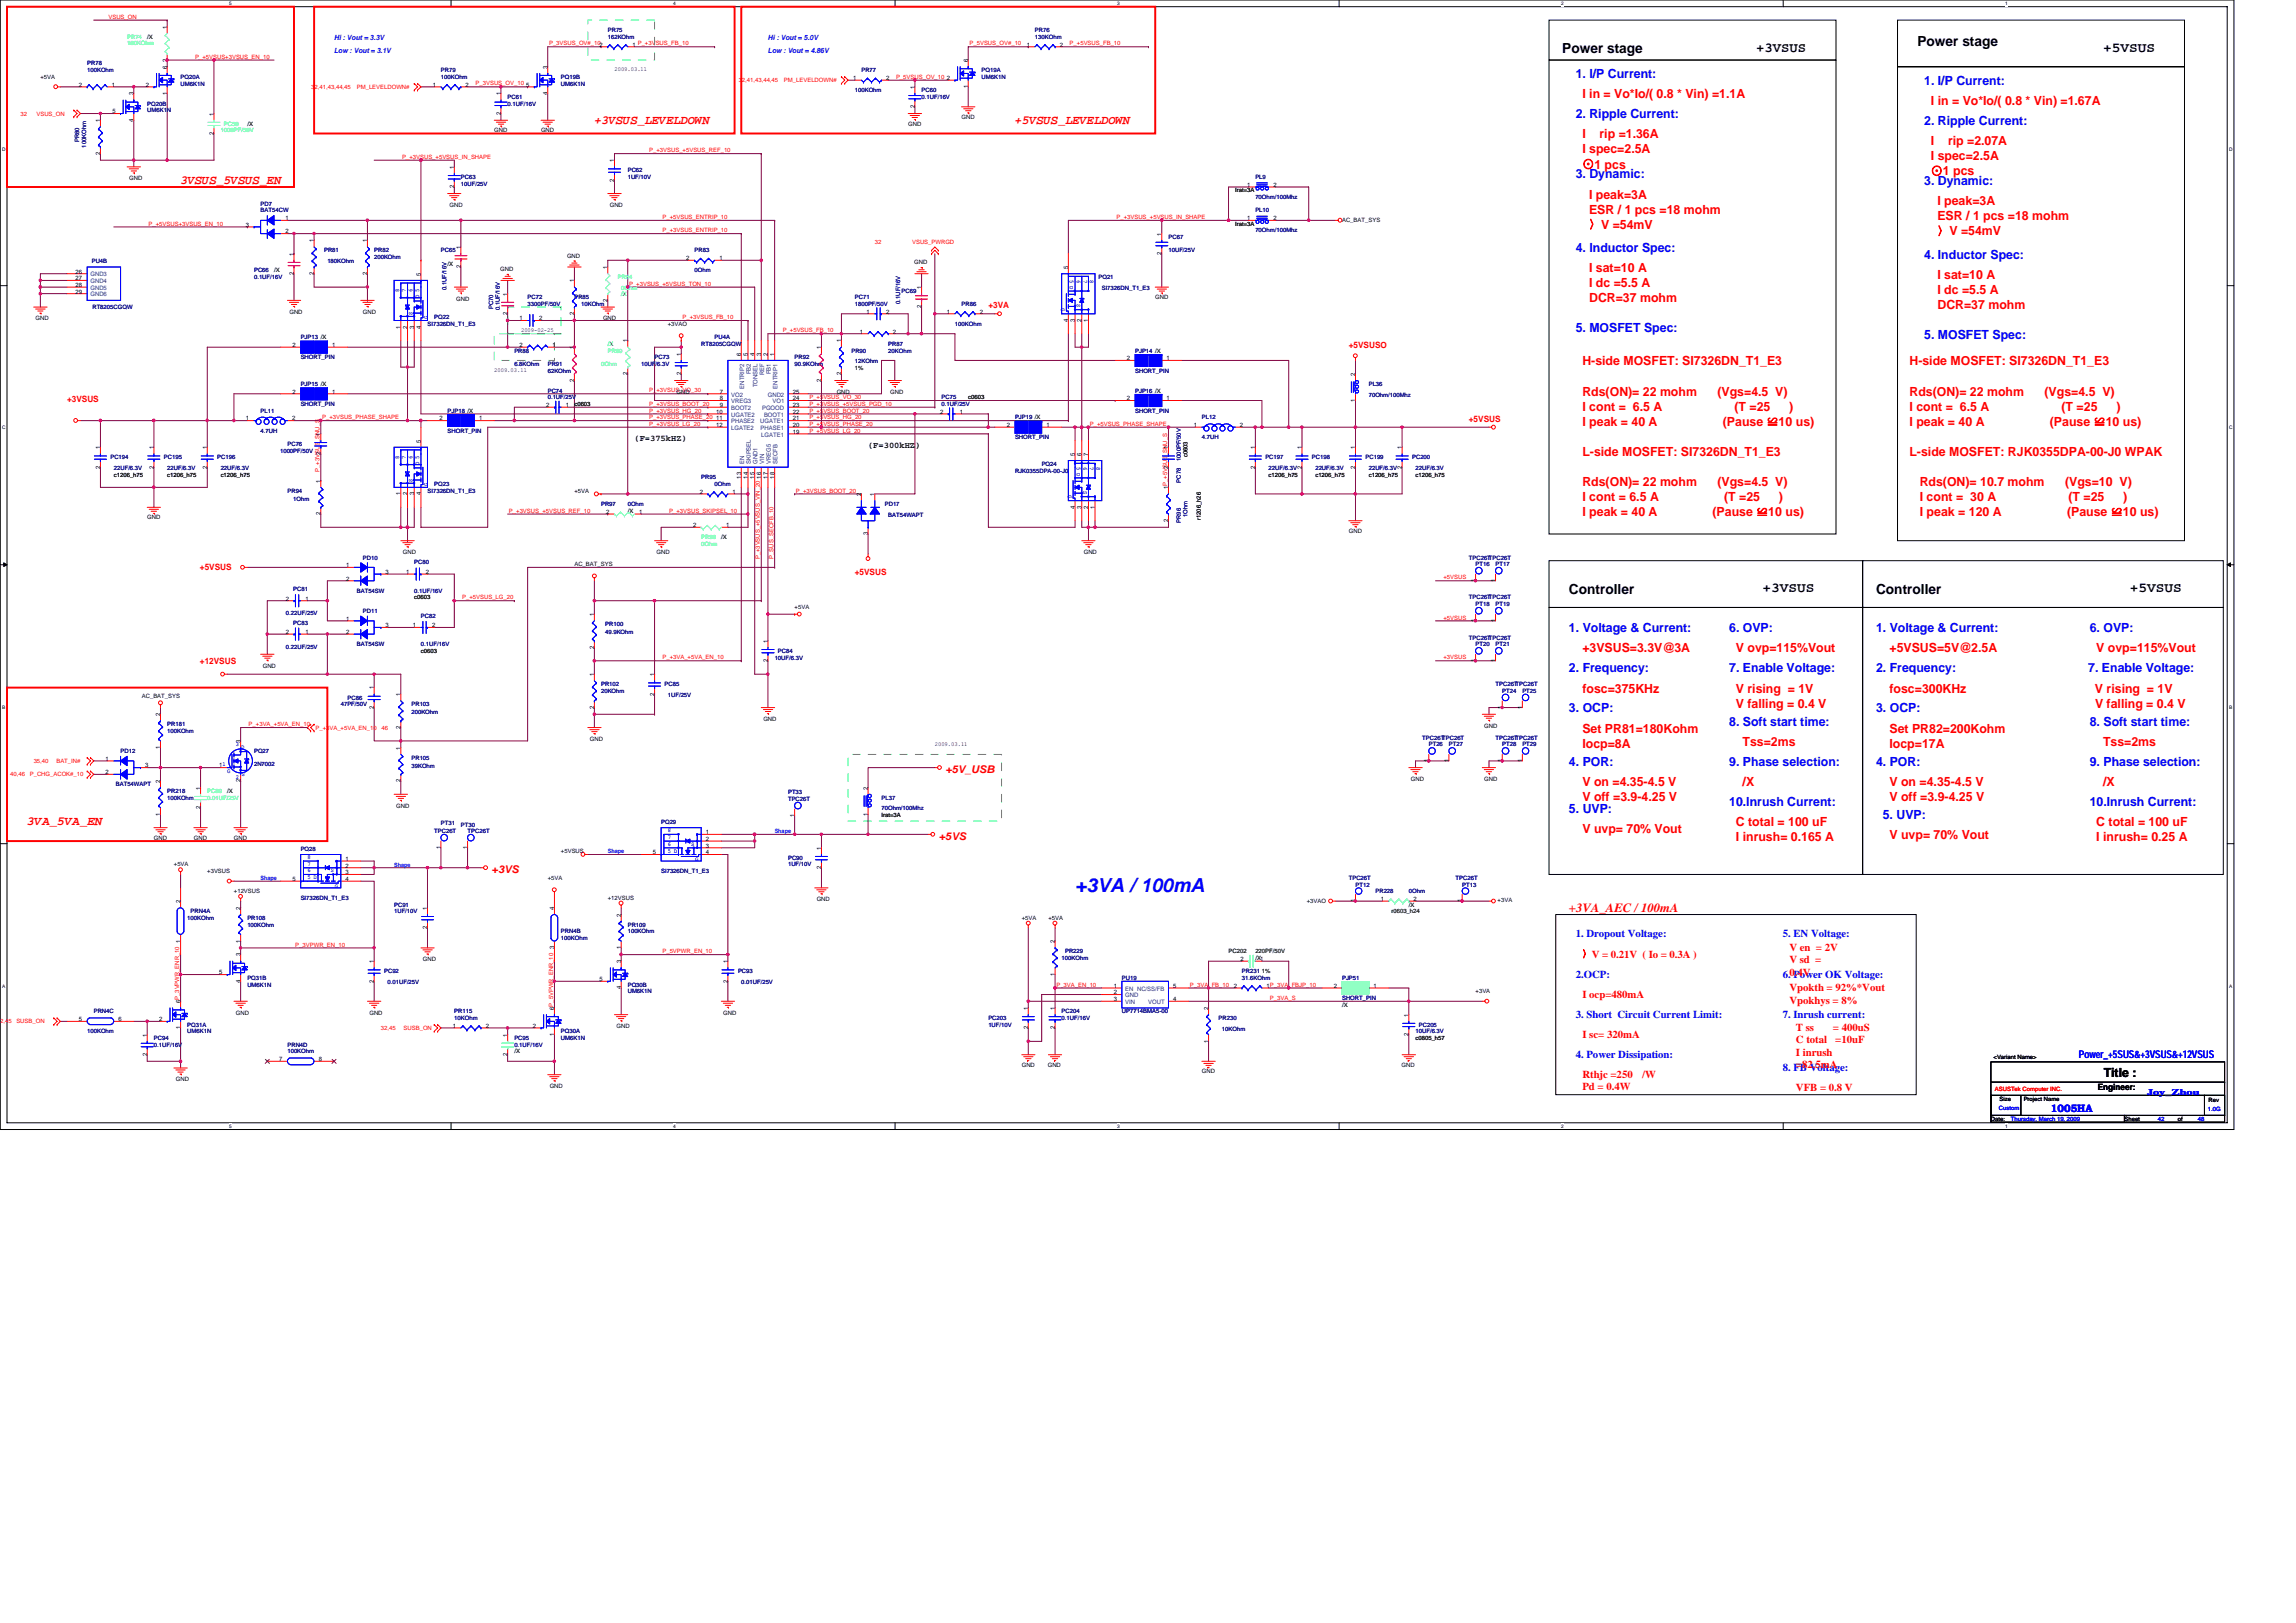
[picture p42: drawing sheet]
<svg xmlns="http://www.w3.org/2000/svg" width="297mm" height="210mm" viewBox="0 0 297 210" stroke-linecap="round" stroke-linejoin="round" font-family="sans-serif">
<defs><g id="words">
<text font-size="2.5" fill="#00f" x="139.1" y="115.4">+3VA / 100mA</text>
<g font-size="1.8">
<text x="248.1" y="6">Power stage</text>
<text x="202.1" y="6.8">Power stage</text>
<text x="227.2" y="6.7">+3VSUS</text>
<text x="272.1" y="6.7">+5VSUS</text>
<text x="203" y="76.8">Controller</text>
<text x="228" y="76.6">+3VSUS</text>
<text x="242.7" y="76.8">Controller</text>
<text x="275.5" y="76.6">+5VSUS</text>
</g>
<g font-size="1.6" fill="#00f">
<text x="203.9" y="10.1">1. I/P Current:</text>
<text x="248.9" y="11">1. I/P Current:</text>
<text x="203.9" y="15.3">2. Ripple Current:</text>
<text x="248.9" y="16.2">2. Ripple Current:</text>
<text x="203.9" y="23.1">3. Dynamic:</text>
<text x="248.9" y="24">3. Dynamic:</text>
<text x="203.9" y="32.6">4. Inductor Spec:</text>
<text x="248.9" y="33.5">4. Inductor Spec:</text>
<text x="203.9" y="43">5. MOSFET Spec:</text>
<text x="248.9" y="43.8">5. MOSFET Spec:</text>
<text x="203" y="81.8">1. Voltage &amp; Current:</text>
<text x="223.7" y="81.8">6. OVP:</text>
<text x="242.7" y="81.8">1. Voltage &amp; Current:</text>
<text x="270.4" y="81.8">6. OVP:</text>
<text x="203" y="87">2. Frequency:</text>
<text x="223.7" y="87">7. Enable Voltage:</text>
<text x="242.7" y="87">2. Frequency:</text>
<text x="270.2" y="87">7. Enable Voltage:</text>
<text x="203" y="92.2">3. OCP:</text>
<text x="223.7" y="93.9">8. Soft start time:</text>
<text x="242.7" y="92.2">3. OCP:</text>
<text x="270.4" y="93.9">8. Soft start time:</text>
<text x="203" y="99.1">4. POR:</text>
<text x="223.7" y="99.1">9. Phase selection:</text>
<text x="242.7" y="99.1">4. POR:</text>
<text x="270.4" y="99.1">9. Phase selection:</text>
<text x="203" y="105.1">5. UVP:</text>
<text x="223.7" y="104.3">10.Inrush Current:</text>
<text x="243.6" y="106">5. UVP:</text>
<text x="270.4" y="104.3">10.Inrush Current:</text>
</g>
<g font-size="1.6" fill="#f00">
<text x="76.9" y="16.1">+3VSUS_LEVELDOWN</text>
<text x="131.3" y="16.1">+5VSUS_LEVELDOWN</text>
<text x="204.7" y="17.9">I</text>
<text x="204.7" y="12.7">I in = Vo*Io/( 0.8 * Vin) =1.1A</text>
<text x="206.9" y="17.9">rip =1.36A</text>
<text x="249.8" y="13.6">I in = Vo*Io/( 0.8 * Vin) =1.67A</text>
<text x="23.4" y="23.8">3VSUS_5VSUS_EN</text>
<text x="204.7" y="19.9">I spec=2.5A</text>
<text x="204.7" y="21.8">⊙1 pcs</text>
<text x="249.8" y="18.8">I</text>
<text x="249.8" y="20.7">I spec=2.5A</text>
<text x="249.8" y="22.7">⊙1 pcs</text>
<text x="252" y="18.8">rip =2.07A</text>
<text x="205.6" y="25.7">I peak=3A</text>
<text x="205.6" y="27.6">ESR / 1 pcs =18 mohm</text>
<text x="205.6" y="29.6">〉V =54mV</text>
<text x="250.7" y="26.5">I peak=3A</text>
<text x="250.7" y="28.5">ESR / 1 pcs =18 mohm</text>
<text x="205.6" y="35.2">I sat=10 A</text>
<text x="250.7" y="30.4">〉V =54mV</text>
<text x="205.6" y="37.1">I dc =5.5 A</text>
<text x="205.6" y="39.1">DCR=37 mohm</text>
<text x="250.7" y="36">I sat=10 A</text>
<text x="250.7" y="38">I dc =5.5 A</text>
<text x="250.7" y="39.9">DCR=37 mohm</text>
<text x="204.7" y="47.3">H-side MOSFET: SI7326DN_T1_E3</text>
<text x="247" y="47.3">H-side MOSFET: SI7326DN_T1_E3</text>
<text x="204.7" y="51.2">Rds(ON)= 22 mohm</text>
<text x="204.7" y="53.1">I cont = 6.5 A</text>
<text x="222.2" y="51.2">(Vgs=4.5 V)</text>
<text x="224.4" y="53.1">(T =25 　)</text>
<text x="247" y="51.2">Rds(ON)= 22 mohm</text>
<text x="247" y="53.1">I cont = 6.5 A</text>
<text x="264.5" y="51.2">(Vgs=4.5 V)</text>
<text x="266.7" y="53.1">(T =25 　)</text>
<text x="204.7" y="55.1">I peak = 40 A</text>
<text x="204.7" y="59">L-side MOSFET: SI7326DN_T1_E3</text>
<text x="222.9" y="55.1">(Pause ≌10 us)</text>
<text x="247" y="55.1">I peak = 40 A</text>
<text x="247" y="59">L-side MOSFET: RJK0355DPA-00-J0 WPAK</text>
<text x="265.2" y="55.1">(Pause ≌10 us)</text>
<text x="204.7" y="62.9">Rds(ON)= 22 mohm</text>
<text x="204.7" y="64.8">I cont = 6.5 A</text>
<text x="222.2" y="62.9">(Vgs=4.5 V)</text>
<text x="223.1" y="64.8">(T =25 　)</text>
<text x="248.4" y="62.9">Rds(ON)= 10.7 mohm</text>
<text x="248.4" y="64.8">I cont = 30 A</text>
<text x="267.2" y="62.9">(Vgs=10 V)</text>
<text x="267.6" y="64.8">(T =25 　)</text>
<text x="204.7" y="66.8">I peak = 40 A</text>
<text x="221.5" y="66.8">(Pause ≌10 us)</text>
<text x="248.4" y="66.8">I peak = 120 A</text>
<text x="267.4" y="66.8">(Pause ≌10 us)</text>
<text x="204.7" y="89.6">fosc=375KHz</text>
<text x="204.7" y="84.4">+3VSUS=3.3V@3A</text>
<text x="224.6" y="89.6">V rising = 1V</text>
<text x="224.6" y="84.4">V ovp=115%Vout</text>
<text x="244.5" y="89.6">fosc=300KHz</text>
<text x="244.5" y="84.4">+5VSUS=5V@2.5A</text>
<text x="271" y="89.6">V rising = 1V</text>
<text x="271.2" y="84.4">V ovp=115%Vout</text>
<text x="204.7" y="94.8">Set PR81=180Kohm</text>
<text x="224.6" y="91.5">V falling = 0.4 V</text>
<text x="244.5" y="94.8">Set PR82=200Kohm</text>
<text x="271" y="91.5">V falling = 0.4 V</text>
<text x="204.7" y="96.7">Iocp=8A</text>
<text x="204.7" y="101.7">V on =4.35-4.5 V</text>
<text x="225.4" y="96.5">Tss=2ms</text>
<text x="225.4" y="101.7">/X</text>
<text x="244.5" y="101.7">V on =4.35-4.5 V</text>
<text x="244.5" y="96.7">Iocp=17A</text>
<text x="272.1" y="96.5">Tss=2ms</text>
<text x="272.1" y="101.7">/X</text>
<text x="3.5" y="106.7">3VA_5VA_EN</text>
<text x="204.7" y="107.7">V uvp= 70% Vout</text>
<text x="204.7" y="103.6">V off =3.9-4.25 V</text>
<text x="224.6" y="106.9">C total = 100 uF</text>
<text x="244.5" y="103.6">V off =3.9-4.25 V</text>
<text x="271.2" y="106.9">C total = 100 uF</text>
<text x="224.6" y="108.8">I inrush= 0.165 A</text>
<text x="244.5" y="108.6">V uvp= 70% Vout</text>
<text x="271.2" y="108.8">I inrush= 0.25 A</text>
<text x="203" y="118">+3VA_AEC / 100mA</text>
</g>
<text font-size="1.6" x="272.2" y="139.3">Title :</text>
<g font-size="1.4" fill="#f00">
<text x="122.3" y="100">+5V_USB</text>
<text x="63.6" y="112.9">+3VS</text>
<text x="121.5" y="108.6">+5VS</text>
<text x="204.7" y="123.9">〉V = 0.21V ( Io = 0.3A )</text>
<text x="231.5" y="123">V en = 2V</text>
<text x="231.5" y="124.6">V sd =</text>
<text x="204.7" y="129.1">I ocp=480mA</text>
<text x="231.5" y="129.9">Vpokhys = 8%</text>
<text x="231.5" y="126.2">0.4V</text>
<text x="231.5" y="128.2">Vpokth = 92%*Vout</text>
<text x="204.7" y="134.2">I sc= 320mA</text>
<text x="232.3" y="133.4">T ss</text>
<text x="232.3" y="135">C total</text>
<text x="232.3" y="136.6">I inrush</text>
<text x="237.1" y="133.4">= 400uS</text>
<text x="237.4" y="135">=10uF</text>
<text x="204.7" y="141">Pd = 0.4W</text>
<text x="204.7" y="139.4">Rthjc =250　/W</text>
<text x="232.3" y="138.2">=82.5mA</text>
<text x="232.3" y="141.2">VFB = 0.8 V</text>
</g>
<g font-size="1.4" fill="#00f">
<text x="203.9" y="121.3">1. Dropout Voltage:</text>
<text x="230.6" y="121.3">5. EN Voltage:</text>
<text x="203.9" y="131.7">3. Short Circuit Current Limit:</text>
<text x="203.9" y="126.5">2.OCP:</text>
<text x="230.6" y="131.7">7. Inrush current:</text>
<text x="230.6" y="126.5">6. Power OK Voltage:</text>
<text x="203.9" y="136.8">4. Power Dissipation:</text>
<text x="269" y="136.9">Power_+5SUS&amp;+3VSUS&amp;+12VSUS</text>
<text x="230.6" y="138.6">8. FB Voltage:</text>
<text x="265.3" y="143.8">1005HA</text>
</g>
<g font-size="1.1" fill="#f00">
<text x="127.9" y="39.9">+3VA</text>
<text x="174.5" y="45.1">+5VSUSO</text>
<text x="8.7" y="52">+3VSUS</text>
<text x="190" y="54.6">+5VSUS</text>
<text x="25.9" y="73.8">+5VSUS</text>
<text x="110.6" y="74.4">+5VSUS</text>
<text x="25.9" y="85.9">+12VSUS</text>
</g>
<g font-size="1.1">
<text x="82.1" y="57.1">(F=375kHZ)</text>
<text x="112.3" y="57.9">(F=300kHZ)</text>
<text x="271.4" y="141">Engineer:</text>
</g>
<text font-size="1.1" fill="#00f" x="277.8" y="141.6">Joy_Zhou</text>
<g font-size=".9" fill="#00f">
<text x="43.2" y="5.2">Hi : Vout = 3.3V</text>
<text x="99.4" y="5.2">Hi : Vout = 5.0V</text>
<text x="43.2" y="6.9">Low : Vout = 3.1V</text>
<text x="99.4" y="6.9">Low : Vout = 4.86V</text>
</g>
<g font-size=".8" fill="#f00">
<text x="14" y="2.4">VSUS_ON</text>
<text x="71" y="5.9">P_3VSUS_OV#_102</text>
<text x="125.4" y="5.9">P_5VSUS_OV#_10</text>
<text x="138.4" y="5.9">P_+5VSUS_FB_10</text>
<text x="25.2" y="7.6">P_+5VSUS+3VSUS_EN_10</text>
<text x="40.3" y="11.5">32,41,43,44,45</text>
<text x="46.2" y="11.5">PM_LEVELDOWN#</text>
<text x="61.5" y="11">P_3VSUS_OV_10</text>
<text x="95.6" y="10.6">32,41,43,44,45</text>
<text x="101.4" y="10.6">PM_LEVELDOWN#</text>
<text x="115.9" y="10.2">P_5VSUS_OV_10</text>
<text x="2.6" y="14.9">32</text>
<text x="4.7" y="14.9">VSUS_ON</text>
<text x="52" y="20.6">P_+3VSUS_+5VSUS_IN_SHAPE</text>
<text x="84" y="19.7">P_+3VSUS_+5VSUS_REF_10</text>
<text x="19.2" y="29.2">P_+5VSUS+3VSUS_EN_10</text>
<text x="85.7" y="28.3">P_+5VSUS_ENTRIP_10</text>
<text x="144.4" y="28.3">P_+3VSUS_+5VSUS_IN_SHAPE</text>
<text x="85.7" y="30.1">P_+3VSUS_ENTRIP_10</text>
<text x="113.2" y="31.6">32</text>
<text x="118" y="31.6">VSUS_PWRGD</text>
<text x="81.4" y="37">P_+3VSUS_+5VSUS_TON_10</text>
<text x="88.3" y="41.3">P_+3VSUS_FB_10</text>
<text x="101.3" y="43">P_+5VSUS_FB_10</text>
<text x="84" y="50.8">P_+3VSUS_VO_30</text>
<text x="84" y="53.4">P_+3VSUS_HG_20</text>
<text x="84" y="52.5">P_+3VSUS_BOOT_20</text>
<text x="104.7" y="52.5">P_+3VSUS_+5VSUS_PGD_10</text>
<text x="104.7" y="53.4">P_+5VSUS_BOOT_20</text>
<text x="104.7" y="51.6">P_+5VSUS_VO_30</text>
<text x="41.7" y="54.3">P_+3VSUS_PHASE_SHAPE</text>
<text x="84" y="55.1">P_+3VSUS_LG_20</text>
<text x="84" y="54.3">P_+3VSUS_PHASE_20</text>
<text x="104.7" y="54.3">P_+5VSUS_HG_20</text>
<text x="104.7" y="56">P_+5VSUS_LG_20</text>
<text x="104.7" y="55.1">P_+5VSUS_PHASE_20</text>
<text x="141" y="55.1">P_+5VSUS_PHASE_SHAPE</text>
<text x="41.3" y="61.1" transform="rotate(-90 41.3 61.1)">P_+3VSUS_SNU_S</text>
<text x="103" y="63.7">P_+3VSUS_BOOT_20</text>
<text x="65.8" y="66.3">P_+3VSUS_+5VSUS_REF_10</text>
<text x="86.6" y="66.3">P_+3VSUS_SKIPSEL_10</text>
<text x="59.8" y="77.6">P_+5VSUS_LG_20</text>
<text x="98.3" y="72.4" transform="rotate(-90 98.3 72.4)">P_+3VSUS_+5VSUS_VIN_20</text>
<text x="100.1" y="72.3" transform="rotate(-90 100.1 72.3)">P_SUS_SECFB_10</text>
<text x="186.8" y="75">+5VSUS</text>
<text x="186.8" y="80.2">+5VSUS</text>
<text x="85.7" y="85.3">P_+3VA_+5VA_EN_10</text>
<text x="186.8" y="85.3">+3VSUS</text>
<text x="32.2" y="94">P_+3VA_+5VA_EN_10</text>
<text x="40.8" y="94.4">P_+3VA_+5VA_EN_10</text>
<text x="49.4" y="94.4">46</text>
<text x="1.3" y="100.5">40,46</text>
<text x="3.8" y="100.5">P_CHG_ACOK#_10</text>
<text x="4.4" y="98.7">35,40</text>
<text x="7.3" y="98.7">BAT_IN#</text>
<text x="38.2" y="122.5">P_3VPWR_EN_10</text>
<text x="85.7" y="123.3">P_5VPWR_EN_10</text>
<text x="136.7" y="127.7">P_3VA_EN_10</text>
<text x="153.9" y="127.7">P_3VA_FB_10</text>
<text x="164.3" y="129.4">P_3VA_S</text>
<text x="0" y="132.4">2,45</text>
<text x="2.1" y="132.4">SUSB_ON</text>
<text x="49.3" y="133.3">32,45</text>
<text x="52.2" y="133.3">SUSB_ON</text>
<text x="258.1" y="141.2">ASUSTek Computer INC.</text>
</g>
<g font-size=".8" fill="#0ff">
<text x="16.4" y="5">PR74</text>
<text x="16.4" y="5.9">100KOhm</text>
<text x="28.6" y="17.1">1000PF/50V</text>
<text x="29" y="16.3">PC59</text>
<text x="79.9" y="36.1">PR84</text>
<text x="80.4" y="37.5">0Ohm</text>
<text x="77.8" y="47.3">0Ohm</text>
<text x="78.6" y="45.6">PR89</text>
<text x="90.7" y="69.8">PR98</text>
<text x="90.7" y="70.7">0Ohm</text>
<text x="26.8" y="102.6">PC89</text>
<text x="26.8" y="103.5">0.01UF/25V</text>
</g>
<g font-size=".8" fill="#008000">
<text x="19" y="5">/X</text>
<text x="32" y="16.3">/X</text>
<text x="35.5" y="35.2">/X</text>
<text x="57.9" y="34.4">/X</text>
<text x="110.6" y="47.9">1%</text>
<text x="81.2" y="66.3">/X</text>
<text x="93.3" y="69.8">/X</text>
<text x="29.4" y="102.6">/X</text>
<text x="180" y="118.2">r0603_h24</text>
<text x="182.3" y="117.3">/X</text>
<text x="158.9" y="123.3">PC202</text>
<text x="162.4" y="123.3">220PF/50V</text>
<text x="162.4" y="124.2">/X1</text>
<text x="163.3" y="125.9">1%</text>
<text x="173.6" y="130.2">/X</text>
<text x="66.5" y="136.3">/X</text>
</g>
<g font-size=".8">
<text x="21.6" y="3.7" transform="rotate(-90 21.6 3.7)">1</text>
<text x="5.2" y="10.2">+5VA</text>
<text x="10.2" y="11.2">2</text>
<text x="14.5" y="11.2">1</text>
<text x="18.9" y="11.2">2</text>
<text x="21.6" y="8.9" transform="rotate(-90 21.6 8.9)">6</text>
<text x="21.6" y="8" transform="rotate(-90 21.6 8)">2</text>
<text x="56" y="11.2">1</text>
<text x="60.2" y="11.2">2</text>
<text x="68.1" y="11.2">5</text>
<text x="70.8" y="8.9" transform="rotate(-90 70.8 8.9)">3</text>
<text x="79.5" y="9.2">2009.03.11</text>
<text x="81.8" y="6">1 P_+3VSUS_FB_10</text>
<text x="110.4" y="10.4">1</text>
<text x="114.7" y="10.4">2</text>
<text x="118.3" y="11.5" transform="rotate(-90 118.3 11.5)">1</text>
<text x="122.5" y="10.4">2</text>
<text x="125.2" y="11.4" transform="rotate(-90 125.2 11.4)">1</text>
<text x="125.2" y="8" transform="rotate(-90 125.2 8)">6</text>
<text x="132.8" y="6">1</text>
<text x="137.1" y="6">2</text>
<text x="13" y="15.8" transform="rotate(-90 13 15.8)">1</text>
<text x="14.5" y="14.7">5</text>
<text x="17.3" y="15.7" transform="rotate(-90 17.3 15.7)">4</text>
<text x="17.3" y="12.3" transform="rotate(-90 17.3 12.3)">3</text>
<text x="21.6" y="12.3" transform="rotate(-90 21.6 12.3)">1</text>
<text x="27.7" y="17.4" transform="rotate(-90 27.7 17.4)">2</text>
<text x="27.7" y="14.9" transform="rotate(-90 27.7 14.9)">1</text>
<text x="63.9" y="17.1">GND</text>
<text x="64.8" y="14.9" transform="rotate(-90 64.8 14.9)">2</text>
<text x="64.8" y="12.3" transform="rotate(-90 64.8 12.3)">1</text>
<text x="70" y="17.1">GND</text>
<text x="70.8" y="12.3" transform="rotate(-90 70.8 12.3)">4</text>
<text x="117.5" y="16.3">GND</text>
<text x="118.3" y="14" transform="rotate(-90 118.3 14)">2</text>
<text x="124.4" y="15.4">GND</text>
<text x="13" y="20" transform="rotate(-90 13 20)">2</text>
<text x="16.7" y="23.3">GND</text>
<text x="58.8" y="21.8" transform="rotate(-90 58.8 21.8)">1</text>
<text x="79.5" y="23.5" transform="rotate(-90 79.5 23.5)">2</text>
<text x="79.5" y="21" transform="rotate(-90 79.5 21)">1</text>
<text x="31.8" y="29.3">3</text>
<text x="36.9" y="28.5">1</text>
<text x="58.2" y="26.8">GND</text>
<text x="58.8" y="24.4" transform="rotate(-90 58.8 24.4)">2</text>
<text x="78.9" y="26.8">GND</text>
<text x="159.8" y="29.2">Irat=3A</text>
<text x="159.8" y="24.9">Irat=3A</text>
<text x="161.4" y="28.5">1</text>
<text x="161.4" y="24.2">1</text>
<text x="164.7" y="28.5">2</text>
<text x="164.7" y="24.2">2</text>
<text x="173.6" y="28.7">AC_BAT_SYS</text>
<text x="9.8" y="35.4">26</text>
<text x="36.9" y="30.2">2</text>
<text x="38" y="35.6" transform="rotate(-90 38 35.6)">2</text>
<text x="38" y="33.1" transform="rotate(-90 38 33.1)">1</text>
<text x="40.6" y="35.6" transform="rotate(-90 40.6 35.6)">2</text>
<text x="40.6" y="31.3" transform="rotate(-90 40.6 31.3)">1</text>
<text x="47.5" y="35.6" transform="rotate(-90 47.5 35.6)">2</text>
<text x="47.5" y="31.3" transform="rotate(-90 47.5 31.3)">1</text>
<text x="54.4" y="35.7" transform="rotate(-90 54.4 35.7)">5</text>
<text x="59.6" y="34.7" transform="rotate(-90 59.6 34.7)">2</text>
<text x="59.6" y="32.2" transform="rotate(-90 59.6 32.2)">1</text>
<text x="64.7" y="35.1">GND</text>
<text x="73.4" y="33.3">GND</text>
<text x="78.6" y="34.8" transform="rotate(-90 78.6 34.8)">1</text>
<text x="88.8" y="33.7">2</text>
<text x="93.1" y="33.7">1</text>
<text x="118.3" y="34.2">GND</text>
<text x="138.2" y="34.8" transform="rotate(-90 138.2 34.8)">5</text>
<text x="150.3" y="33" transform="rotate(-90 150.3 33)">2</text>
<text x="150.3" y="30.5" transform="rotate(-90 150.3 30.5)">1</text>
<text x="4.6" y="41.5">GND</text>
<text x="9.8" y="36.3">27</text>
<text x="9.8" y="37.1">28</text>
<text x="9.8" y="38">29</text>
<text x="37.4" y="40.6">GND</text>
<text x="46.9" y="40.6">GND</text>
<text x="59" y="38.9">GND</text>
<text x="65.7" y="40.8" transform="rotate(-90 65.7 40.8)">2</text>
<text x="65.7" y="38.2" transform="rotate(-90 65.7 38.2)">1</text>
<text x="67.2" y="41.4">1</text>
<text x="69.7" y="41.4">2</text>
<text x="74.3" y="40.8" transform="rotate(-90 74.3 40.8)">2</text>
<text x="74.3" y="36.5" transform="rotate(-90 74.3 36.5)">1</text>
<text x="78" y="41.5">GND</text>
<text x="78.6" y="39" transform="rotate(-90 78.6 39)">2</text>
<text x="112.1" y="40.6">1</text>
<text x="114.7" y="40.6">2</text>
<text x="119.2" y="39.9" transform="rotate(-90 119.2 39.9)">2</text>
<text x="119.2" y="37.4" transform="rotate(-90 119.2 37.4)">1</text>
<text x="122.5" y="40.6">1</text>
<text x="126.7" y="40.6">2</text>
<text x="138.2" y="41.6" transform="rotate(-90 138.2 41.6)">4</text>
<text x="139.1" y="41.6" transform="rotate(-90 139.1 41.6)">3</text>
<text x="139.9" y="41.6" transform="rotate(-90 139.9 41.6)">2</text>
<text x="140.8" y="41.6" transform="rotate(-90 140.8 41.6)">1</text>
<text x="149.5" y="38.7">GND</text>
<text x="37.8" y="44.9">2</text>
<text x="43" y="44.9">1</text>
<text x="51.8" y="42.5" transform="rotate(-90 51.8 42.5)">1</text>
<text x="52.7" y="42.5" transform="rotate(-90 52.7 42.5)">2</text>
<text x="53.6" y="42.5" transform="rotate(-90 53.6 42.5)">3</text>
<text x="54.4" y="42.5" transform="rotate(-90 54.4 42.5)">4</text>
<text x="67.2" y="44.9">2</text>
<text x="67.4" y="42.9">2009-02-25</text>
<text x="71.5" y="44.9">1</text>
<text x="74.3" y="45.2" transform="rotate(-90 74.3 45.2)">1</text>
<text x="81.2" y="44.3" transform="rotate(-90 81.2 44.3)">1</text>
<text x="86.4" y="42.2">+3VAO</text>
<text x="88.1" y="46" transform="rotate(-90 88.1 46)">1</text>
<text x="95.9" y="46" transform="rotate(-90 95.9 46)">6</text>
<text x="96.7" y="46" transform="rotate(-90 96.7 46)">5</text>
<text x="97.6" y="46" transform="rotate(-90 97.6 46)">4</text>
<text x="98.5" y="46" transform="rotate(-90 98.5 46)">3</text>
<text x="99.3" y="46" transform="rotate(-90 99.3 46)">2</text>
<text x="100.2" y="46" transform="rotate(-90 100.2 46)">1</text>
<text x="106.3" y="45.2" transform="rotate(-90 106.3 45.2)">1</text>
<text x="108.8" y="44.3" transform="rotate(-90 108.8 44.3)">1</text>
<text x="111.2" y="43.2">1</text>
<text x="115.5" y="43.2">2</text>
<text x="145.8" y="46.6">2</text>
<text x="150.9" y="46.6">1</text>
<text x="37.8" y="50.9">2</text>
<text x="43" y="50.9">1</text>
<text x="63.9" y="48.1">2009.03.11</text>
<text x="70.7" y="52.7">2</text>
<text x="73.2" y="52.7">1</text>
<text x="74.3" y="49.4" transform="rotate(-90 74.3 49.4)">2</text>
<text x="74.3" y="52.5">c0603</text>
<text x="81.2" y="48.5" transform="rotate(-90 81.2 48.5)">2</text>
<text x="87.5" y="51">GND</text>
<text x="88.1" y="48.5" transform="rotate(-90 88.1 48.5)">2</text>
<text x="92.7" y="53.5">10</text>
<text x="93.1" y="50.9">7</text>
<text x="93.1" y="51.8">8</text>
<text x="93.1" y="52.7">9</text>
<text x="102.6" y="53.5">22</text>
<text x="102.6" y="51.8">24</text>
<text x="102.6" y="52.7">23</text>
<text x="102.6" y="50.9">25</text>
<text x="106.3" y="49.4" transform="rotate(-90 106.3 49.4)">2</text>
<text x="108.2" y="51">GND</text>
<text x="108.8" y="48.5" transform="rotate(-90 108.8 48.5)">2</text>
<text x="115.2" y="51">GND</text>
<text x="121.6" y="53.5">2</text>
<text x="124.2" y="53.5">1</text>
<text x="125.3" y="51.6">c0603</text>
<text x="145.8" y="51.8">2</text>
<text x="150.9" y="51.8">1</text>
<text x="175.3" y="52" transform="rotate(-90 175.3 52)">1</text>
<text x="175.3" y="48.6" transform="rotate(-90 175.3 48.6)">2</text>
<text x="13" y="58.1" transform="rotate(-90 13 58.1)">1</text>
<text x="19.9" y="58.1" transform="rotate(-90 19.9 58.1)">1</text>
<text x="26.8" y="58.1" transform="rotate(-90 26.8 58.1)">1</text>
<text x="31.8" y="54.4">1</text>
<text x="37.8" y="54.4">2</text>
<text x="41.5" y="58.9" transform="rotate(-90 41.5 58.9)">2</text>
<text x="41.5" y="56.4" transform="rotate(-90 41.5 56.4)">1</text>
<text x="54.4" y="57.3" transform="rotate(-90 54.4 57.3)">5</text>
<text x="56.9" y="54.4">2</text>
<text x="62" y="54.4">1</text>
<text x="92.7" y="55.2">12</text>
<text x="92.7" y="54.4">11</text>
<text x="102.6" y="56.1">19</text>
<text x="102.6" y="55.2">20</text>
<text x="102.6" y="54.4">21</text>
<text x="130.3" y="55.2">2</text>
<text x="135.4" y="55.2">1</text>
<text x="139.1" y="59" transform="rotate(-90 139.1 59)">5</text>
<text x="139.9" y="59" transform="rotate(-90 139.9 59)">6</text>
<text x="140.8" y="59" transform="rotate(-90 140.8 59)">7</text>
<text x="151.1" y="58.1" transform="rotate(-90 151.1 58.1)">1</text>
<text x="153.6" y="59.2" transform="rotate(-90 153.6 59.2)">c0603</text>
<text x="154.4" y="55.2">1</text>
<text x="160.4" y="55.2">2</text>
<text x="162.4" y="58.1" transform="rotate(-90 162.4 58.1)">1</text>
<text x="168.4" y="58.1" transform="rotate(-90 168.4 58.1)">1</text>
<text x="175.3" y="58.1" transform="rotate(-90 175.3 58.1)">1</text>
<text x="181.4" y="58.1" transform="rotate(-90 181.4 58.1)">1</text>
<text x="13" y="60.6" transform="rotate(-90 13 60.6)">2</text>
<text x="14.7" y="61.7">c1206_h75</text>
<text x="19.9" y="60.6" transform="rotate(-90 19.9 60.6)">2</text>
<text x="21.6" y="61.7">c1206_h75</text>
<text x="26.8" y="60.6" transform="rotate(-90 26.8 60.6)">2</text>
<text x="28.6" y="61.7">c1206_h75</text>
<text x="41.5" y="62.4" transform="rotate(-90 41.5 62.4)">1</text>
<text x="51.8" y="64.1" transform="rotate(-90 51.8 64.1)">1</text>
<text x="52.7" y="64.1" transform="rotate(-90 52.7 64.1)">2</text>
<text x="53.6" y="64.1" transform="rotate(-90 53.6 64.1)">3</text>
<text x="54.4" y="64.1" transform="rotate(-90 54.4 64.1)">4</text>
<text x="74.3" y="63.8">+5VA</text>
<text x="90.5" y="63.9">2</text>
<text x="94.8" y="63.9">1</text>
<text x="95.9" y="61.9" transform="rotate(-90 95.9 61.9)">13</text>
<text x="96.7" y="61.9" transform="rotate(-90 96.7 61.9)">14</text>
<text x="97.6" y="61.9" transform="rotate(-90 97.6 61.9)">15</text>
<text x="98.5" y="61.9" transform="rotate(-90 98.5 61.9)">16</text>
<text x="99.3" y="61.9" transform="rotate(-90 99.3 61.9)">17</text>
<text x="100.2" y="61.9" transform="rotate(-90 100.2 61.9)">18</text>
<text x="111.4" y="64.2" transform="rotate(-90 111.4 64.2)">2</text>
<text x="113.2" y="64.2" transform="rotate(-90 113.2 64.2)">1</text>
<text x="139.1" y="65.8" transform="rotate(-90 139.1 65.8)">4</text>
<text x="139.9" y="65.8" transform="rotate(-90 139.9 65.8)">3</text>
<text x="140.8" y="65.8" transform="rotate(-90 140.8 65.8)">2</text>
<text x="141.6" y="65.8" transform="rotate(-90 141.6 65.8)">1</text>
<text x="151.1" y="63.3" transform="rotate(-90 151.1 63.3)">1P_+5VSUS_SNU_S</text>
<text x="151.1" y="60.6" transform="rotate(-90 151.1 60.6)">2</text>
<text x="162.4" y="60.6" transform="rotate(-90 162.4 60.6)">2</text>
<text x="164.1" y="61.7">c1206_h75</text>
<text x="168.4" y="60.6" transform="rotate(-90 168.4 60.6)">2</text>
<text x="170.2" y="61.7">c1206_h75</text>
<text x="175.3" y="60.6" transform="rotate(-90 175.3 60.6)">2</text>
<text x="177.1" y="61.7">c1206_h75</text>
<text x="181.4" y="60.6" transform="rotate(-90 181.4 60.6)">2</text>
<text x="183.1" y="61.7">c1206_h75</text>
<text x="19" y="67.2">GND</text>
<text x="41.5" y="66.7" transform="rotate(-90 41.5 66.7)">2</text>
<text x="52.1" y="71.7">GND</text>
<text x="78.4" y="66.5">2</text>
<text x="82.7" y="66.5">1</text>
<text x="84.9" y="71.7">GND</text>
<text x="89.7" y="68.2">2</text>
<text x="93.9" y="68.2">1</text>
<text x="112.3" y="69.3" transform="rotate(-90 112.3 69.3)">3</text>
<text x="140.2" y="71.7">GND</text>
<text x="151.1" y="67.5" transform="rotate(-90 151.1 67.5)">2</text>
<text x="155.3" y="67.3" transform="rotate(-90 155.3 67.3)">r1206_h26</text>
<text x="174.5" y="68.9">GND</text>
<text x="37" y="77.7">2</text>
<text x="39.5" y="77.7">1</text>
<text x="44.8" y="73.4">1</text>
<text x="44.8" y="75.1">2</text>
<text x="49.9" y="74.3">3</text>
<text x="52.5" y="74.3">1</text>
<text x="53.6" y="77.6">c0603</text>
<text x="55.1" y="74.3">2</text>
<text x="74.3" y="73.2">AC_BAT_SYS</text>
<text x="190.9" y="75.3" transform="rotate(-90 190.9 75.3)">1</text>
<text x="193.5" y="75.3" transform="rotate(-90 193.5 75.3)">1</text>
<text x="37" y="82">2</text>
<text x="39.5" y="82">1</text>
<text x="44.8" y="80.3">1</text>
<text x="44.8" y="82">2</text>
<text x="49.9" y="81.2">3</text>
<text x="53.4" y="81.2">1</text>
<text x="55.9" y="81.2">2</text>
<text x="76.9" y="83.9" transform="rotate(-90 76.9 83.9)">2</text>
<text x="76.9" y="79.7" transform="rotate(-90 76.9 79.7)">1</text>
<text x="99.3" y="83.2" transform="rotate(-90 99.3 83.2)">1</text>
<text x="102.8" y="78.8">+5VA</text>
<text x="190.9" y="80.5" transform="rotate(-90 190.9 80.5)">1</text>
<text x="193.5" y="80.5" transform="rotate(-90 193.5 80.5)">1</text>
<text x="34" y="86.4">GND</text>
<text x="48.4" y="89.2" transform="rotate(-90 48.4 89.2)">1</text>
<text x="54.5" y="84.5">c0603</text>
<text x="76.9" y="87.5" transform="rotate(-90 76.9 87.5)">1</text>
<text x="84.7" y="87.5" transform="rotate(-90 84.7 87.5)">1</text>
<text x="99.3" y="85.7" transform="rotate(-90 99.3 85.7)">2</text>
<text x="190.9" y="85.7" transform="rotate(-90 190.9 85.7)">1</text>
<text x="193.5" y="85.7" transform="rotate(-90 193.5 85.7)">1</text>
<text x="18.3" y="90.3">AC_BAT_SYS</text>
<text x="20.7" y="92.7" transform="rotate(-90 20.7 92.7)">2</text>
<text x="48.4" y="91.7" transform="rotate(-90 48.4 91.7)">2</text>
<text x="51.8" y="94.3" transform="rotate(-90 51.8 94.3)">2</text>
<text x="51.8" y="90.1" transform="rotate(-90 51.8 90.1)">1</text>
<text x="76.3" y="95.9">GND</text>
<text x="76.9" y="91.7" transform="rotate(-90 76.9 91.7)">2</text>
<text x="84.7" y="90" transform="rotate(-90 84.7 90)">2</text>
<text x="98.8" y="93.3">GND</text>
<text x="192" y="94.1">GND</text>
<text x="194.3" y="91.7" transform="rotate(-90 194.3 91.7)">1</text>
<text x="196.9" y="91.7" transform="rotate(-90 196.9 91.7)">1</text>
<text x="13.7" y="98.4">1</text>
<text x="13.7" y="100.2">2</text>
<text x="18.8" y="99.3">3</text>
<text x="20.7" y="101.3" transform="rotate(-90 20.7 101.3)">2</text>
<text x="20.7" y="96.9" transform="rotate(-90 20.7 96.9)">1</text>
<text x="28.3" y="99.3">1</text>
<text x="31.1" y="101.2" transform="rotate(-90 31.1 101.2)">2</text>
<text x="31.1" y="96.1" transform="rotate(-90 31.1 96.1)">3</text>
<text x="51.8" y="101.2" transform="rotate(-90 51.8 101.2)">2</text>
<text x="51.8" y="97" transform="rotate(-90 51.8 97)">1</text>
<text x="120.9" y="96.5">2009.03.11</text>
<text x="182.5" y="101">GND</text>
<text x="184.8" y="98.6" transform="rotate(-90 184.8 98.6)">1</text>
<text x="187.4" y="98.6" transform="rotate(-90 187.4 98.6)">1</text>
<text x="192" y="101">GND</text>
<text x="194.3" y="98.6" transform="rotate(-90 194.3 98.6)">1</text>
<text x="196.9" y="98.6" transform="rotate(-90 196.9 98.6)">1</text>
<text x="20.7" y="105.5" transform="rotate(-90 20.7 105.5)">1</text>
<text x="25.9" y="104.7" transform="rotate(-90 25.9 104.7)">2</text>
<text x="25.9" y="102.2" transform="rotate(-90 25.9 102.2)">1</text>
<text x="51.3" y="104.5">GND</text>
<text x="91.3" y="107.9">1</text>
<text x="102.8" y="105.7" transform="rotate(-90 102.8 105.7)">1</text>
<text x="112.3" y="105.5" transform="rotate(-90 112.3 105.5)">1</text>
<text x="112.3" y="102.2" transform="rotate(-90 112.3 102.2)">2</text>
<text x="114" y="105.7">Irat=3A</text>
<text x="19.9" y="108.6">GND</text>
<text x="22.5" y="112.1">+5VA</text>
<text x="25.1" y="108.6">GND</text>
<text x="26.8" y="113">+3VSUS</text>
<text x="30.3" y="108.6">GND</text>
<text x="37.8" y="114">5</text>
<text x="44.7" y="111.4">1</text>
<text x="44.7" y="112.2">2</text>
<text x="44.7" y="113.1">3</text>
<text x="44.7" y="114">4</text>
<text x="57" y="109.9" transform="rotate(-90 57 109.9)">1</text>
<text x="60.5" y="109.9" transform="rotate(-90 60.5 109.9)">1</text>
<text x="70.9" y="113.8">+5VA</text>
<text x="72.6" y="110.4">+5VSUS</text>
<text x="84.5" y="110.5">5</text>
<text x="91.3" y="108.8">2</text>
<text x="91.3" y="109.7">3</text>
<text x="91.3" y="110.5">4</text>
<text x="106.3" y="112.4" transform="rotate(-90 106.3 112.4)">2</text>
<text x="106.3" y="109.9" transform="rotate(-90 106.3 109.9)">1</text>
<text x="23.3" y="116.8" transform="rotate(-90 23.3 116.8)">2</text>
<text x="30.3" y="115.6">+12VSUS</text>
<text x="31.1" y="117.7" transform="rotate(-90 31.1 117.7)">2</text>
<text x="55.3" y="117.7" transform="rotate(-90 55.3 117.7)">1</text>
<text x="71.7" y="117.7" transform="rotate(-90 71.7 117.7)">4</text>
<text x="78.6" y="116.4">+12VSUS</text>
<text x="80.3" y="118.6" transform="rotate(-90 80.3 118.6)">2</text>
<text x="105.7" y="116.6">GND</text>
<text x="132.2" y="119">+5VA</text>
<text x="135.6" y="119">+5VA</text>
<text x="169.1" y="116.8">+3VAO</text>
<text x="175.3" y="116.8" transform="rotate(-90 175.3 116.8)">1</text>
<text x="178.6" y="116.6">1</text>
<text x="182.9" y="116.6">2</text>
<text x="189.1" y="116.8" transform="rotate(-90 189.1 116.8)">1</text>
<text x="193.8" y="116.7">+3VA</text>
<text x="23.3" y="121.9" transform="rotate(-90 23.3 121.9)">1</text>
<text x="31.1" y="123.7" transform="rotate(-90 31.1 123.7)">3</text>
<text x="31.1" y="121.9" transform="rotate(-90 31.1 121.9)">1</text>
<text x="48.4" y="124.6" transform="rotate(-90 48.4 124.6)">1</text>
<text x="54.7" y="124.4">GND</text>
<text x="55.3" y="120.2" transform="rotate(-90 55.3 120.2)">2</text>
<text x="71.7" y="122.8" transform="rotate(-90 71.7 122.8)">3</text>
<text x="80.3" y="124.6" transform="rotate(-90 80.3 124.6)">3</text>
<text x="80.3" y="122.8" transform="rotate(-90 80.3 122.8)">1</text>
<text x="94.1" y="124.6" transform="rotate(-90 94.1 124.6)">1</text>
<text x="136.5" y="122" transform="rotate(-90 136.5 122)">2</text>
<text x="160.5" y="124.3">2</text>
<text x="23.3" y="129.8" transform="rotate(-90 23.3 129.8)">6P_3VPWR_ENR_10</text>
<text x="28.3" y="126.1">5</text>
<text x="30.5" y="131.3">GND</text>
<text x="31.1" y="127.1" transform="rotate(-90 31.1 127.1)">4</text>
<text x="47.8" y="131.3">GND</text>
<text x="48.4" y="127.1" transform="rotate(-90 48.4 127.1)">2</text>
<text x="71.7" y="130.7" transform="rotate(-90 71.7 130.7)">6P_5VPWR_ENR_10</text>
<text x="77.6" y="126.9">5</text>
<text x="80.3" y="128" transform="rotate(-90 80.3 128)">4</text>
<text x="93.6" y="131.3">GND</text>
<text x="94.1" y="127.1" transform="rotate(-90 94.1 127.1)">2</text>
<text x="133" y="130.7" transform="rotate(-90 133 130.7)">1</text>
<text x="136.5" y="130.7" transform="rotate(-90 136.5 130.7)">1</text>
<text x="136.5" y="126.3" transform="rotate(-90 136.5 126.3)">1</text>
<text x="144.1" y="127.8">1</text>
<text x="144.1" y="128.7">2</text>
<text x="144.1" y="129.5">3</text>
<text x="151.8" y="127.8">5</text>
<text x="151.8" y="129.5">4</text>
<text x="156.3" y="130.7" transform="rotate(-90 156.3 130.7)">2</text>
<text x="159.6" y="127.8">2</text>
<text x="163.9" y="127.8">1P_3VA_FBJP_10</text>
<text x="172.6" y="127.8">2</text>
<text x="177.7" y="127.8">1</text>
<text x="182.2" y="131.5" transform="rotate(-90 182.2 131.5)">1</text>
<text x="190.9" y="128.5">+3VA</text>
<text x="10.2" y="132.1">5</text>
<text x="15.3" y="132.1">6</text>
<text x="19" y="136.6" transform="rotate(-90 19 136.6)">2</text>
<text x="19" y="134.1" transform="rotate(-90 19 134.1)">1</text>
<text x="20.6" y="132.1">2</text>
<text x="23.3" y="133.2" transform="rotate(-90 23.3 133.2)">1</text>
<text x="36.1" y="137.3">7</text>
<text x="41.3" y="137.3">8</text>
<text x="58.6" y="133">1</text>
<text x="62.8" y="133">2</text>
<text x="65.7" y="136.6" transform="rotate(-90 65.7 136.6)">2</text>
<text x="65.7" y="134.1" transform="rotate(-90 65.7 134.1)">1</text>
<text x="68.9" y="133">2</text>
<text x="71.7" y="134" transform="rotate(-90 71.7 134)">1</text>
<text x="79.8" y="133">GND</text>
<text x="133" y="133.2" transform="rotate(-90 133 133.2)">2</text>
<text x="136.5" y="133.2" transform="rotate(-90 136.5 133.2)">2</text>
<text x="156.3" y="134.9" transform="rotate(-90 156.3 134.9)">1</text>
<text x="182.2" y="134" transform="rotate(-90 182.2 134)">2</text>
<text x="183.1" y="134.6">c0805_h57</text>
<text x="257.9" y="137">&lt;Variant Name&gt;</text>
<text x="22.8" y="139.9">GND</text>
<text x="71.1" y="140.8">GND</text>
<text x="132.2" y="138">GND</text>
<text x="135.5" y="138">GND</text>
<text x="155.5" y="138.9">GND</text>
<text x="181.3" y="138">GND</text>
<text x="258.7" y="142.4">Size</text>
<text x="261.8" y="142.4">Project Name</text>
<text x="285.7" y="142.5">Rev</text>
<text x="257.6" y="145">Date:</text>
<text x="274.8" y="145">Sheet</text>
<text x="281.7" y="145">of</text>
</g>
<g font-size=".8" fill="#000080">
<text x="78.6" y="4.1">PR75</text>
<text x="78.6" y="5">162KOhm</text>
<text x="133.9" y="4.1">PR76</text>
<text x="133.9" y="5">130KOhm</text>
<text x="11.3" y="8.5">PR78</text>
<text x="11.3" y="9.3">100KOhm</text>
<text x="23.4" y="10.2">PQ20A</text>
<text x="23.4" y="11.1">UM6K1N</text>
<text x="57" y="9.3">PR79</text>
<text x="57" y="10.2">100KOhm</text>
<text x="72.6" y="10.2">PQ19B</text>
<text x="72.6" y="11.1">UM6K1N</text>
<text x="110.6" y="11.9">100KOhm</text>
<text x="111.4" y="9.3">PR77</text>
<text x="119.2" y="11.9">PC60</text>
<text x="127" y="9.3">PQ19A</text>
<text x="127" y="10.2">UM6K1N</text>
<text x="19" y="13.7">PQ20B</text>
<text x="19" y="14.5">UM6K1N</text>
<text x="65.7" y="12.8">PC61</text>
<text x="65.7" y="13.7">0.1UF/16V</text>
<text x="119.2" y="12.8">0.1UF/16V</text>
<text x="10.3" y="18.4" transform="rotate(-90 10.3 18.4)">PR80</text>
<text x="11.1" y="19.1" transform="rotate(-90 11.1 19.1)">100KOhm</text>
<text x="59.6" y="23.2">PC63</text>
<text x="81.2" y="22.3">PC62</text>
<text x="81.2" y="23.2">1UF/10V</text>
<text x="162.4" y="23.2">PL9</text>
<text x="33.7" y="26.6">PD7</text>
<text x="33.7" y="27.5">BAT54CW</text>
<text x="59.6" y="24">10UF/25V</text>
<text x="162.4" y="27.5">PL10</text>
<text x="162.4" y="25.7">70Ohm/100Mhz</text>
<text x="11.9" y="34">PU4B</text>
<text x="32.9" y="35.2">PC66</text>
<text x="41.9" y="32.7">PR81</text>
<text x="42.4" y="34">180KOhm</text>
<text x="48.4" y="32.7">PR82</text>
<text x="48.4" y="33.5">200KOhm</text>
<text x="57" y="32.7">PC65</text>
<text x="89.8" y="32.7">PR83</text>
<text x="89.8" y="35.2">0Ohm</text>
<text x="151.2" y="30.9">PC67</text>
<text x="151.2" y="32.7">10UF/25V</text>
<text x="162.4" y="30.1">70Ohm/100Mhz</text>
<text x="12" y="39.9">RT8205CGQW</text>
<text x="32.9" y="36.1">0.1UF/16V</text>
<text x="56.2" y="41.3">PQ22</text>
<text x="57.8" y="37.6" transform="rotate(-90 57.8 37.6)">0.1UF/16V</text>
<text x="63.8" y="40" transform="rotate(-90 63.8 40)">PC70</text>
<text x="64.7" y="40.2" transform="rotate(-90 64.7 40.2)">0.1UF/16V</text>
<text x="68.3" y="38.7">PC72</text>
<text x="68.3" y="39.6">3300PF/50V</text>
<text x="74.3" y="38.7">PR85</text>
<text x="75.2" y="39.6">10KOhm</text>
<text x="110.6" y="38.7">PC71</text>
<text x="110.6" y="39.6">1800PF/50V</text>
<text x="116.5" y="39.3" transform="rotate(-90 116.5 39.3)">0.1UF/16V</text>
<text x="116.6" y="37.8">PC69</text>
<text x="124.4" y="39.6">PR86</text>
<text x="142.1" y="36.1">PQ21</text>
<text x="142.5" y="37.5">SI7326DN_T1_E3</text>
<text x="38.9" y="43.9">PJP13 /X</text>
<text x="38.9" y="46.5">SHORT_PIN</text>
<text x="55.3" y="42.2">SI7326DN_T1_E3</text>
<text x="66.5" y="45.6">PR88</text>
<text x="66.5" y="47.3">6.8KOhm</text>
<text x="70.9" y="47.3">PR91</text>
<text x="82.9" y="47.3">10UF/6.3V</text>
<text x="84.7" y="46.5">PC73</text>
<text x="90.7" y="44.7">RT8205CGQW</text>
<text x="92.5" y="43.9">PU4A</text>
<text x="102.8" y="46.5">PR92</text>
<text x="102.8" y="47.3">90.9KOhm</text>
<text x="110.1" y="45.6">PR90</text>
<text x="110.6" y="47">12KOhm</text>
<text x="114.9" y="44.7">PR87</text>
<text x="114.9" y="45.6">20KOhm</text>
<text x="123.5" y="42.2">100KOhm</text>
<text x="146.9" y="45.6">PJP14 /X</text>
<text x="33.7" y="53.4">PL11</text>
<text x="38.9" y="49.9">PJP15 /X</text>
<text x="38.9" y="52.5">SHORT_PIN</text>
<text x="57.9" y="53.4">PJP18 /X</text>
<text x="70.9" y="48.2">62KOhm</text>
<text x="70.9" y="50.8">PC74</text>
<text x="70.9" y="51.6">0.1UF/25V</text>
<text x="121.8" y="51.6">PC75</text>
<text x="121.8" y="52.5">0.1UF/25V</text>
<text x="146.9" y="50.8">PJP16 /X</text>
<text x="146.9" y="53.4">SHORT_PIN</text>
<text x="146.9" y="48.2">SHORT_PIN</text>
<text x="177.1" y="49.9">PL36</text>
<text x="177.1" y="51.3">70Ohm/100Mhz</text>
<text x="14.3" y="59.4">PC194</text>
<text x="21.2" y="59.4">PC195</text>
<text x="28.1" y="59.4">PC196</text>
<text x="33.7" y="56">4.7UH</text>
<text x="36.2" y="58.6">1000PF/50V</text>
<text x="37.2" y="57.7">PC76</text>
<text x="57.9" y="56">SHORT_PIN</text>
<text x="131.3" y="54.3">PJP19 /X</text>
<text x="131.3" y="56.8">SHORT_PIN</text>
<text x="152.8" y="59.7" transform="rotate(-90 152.8 59.7)">1000PF/50V</text>
<text x="155.5" y="54.3">PL12</text>
<text x="155.5" y="56.8">4.7UH</text>
<text x="163.7" y="59.4">PC197</text>
<text x="169.7" y="59.4">PC198</text>
<text x="176.7" y="59.4">PC199</text>
<text x="182.7" y="59.4">PC200</text>
<text x="14.7" y="60.8">22UF/6.3V</text>
<text x="21.6" y="60.8">22UF/6.3V</text>
<text x="28.6" y="60.8">22UF/6.3V</text>
<text x="37.2" y="63.8">PR94</text>
<text x="37.9" y="64.8">1Ohm</text>
<text x="55.3" y="63.8">SI7326DN_T1_E3</text>
<text x="56.2" y="62.9">PQ23</text>
<text x="77.8" y="65.5">PR97</text>
<text x="81.2" y="65.5">0Ohm</text>
<text x="90.7" y="62">PR95</text>
<text x="92.5" y="62.9">0Ohm</text>
<text x="114.5" y="65.5">PD17</text>
<text x="131.3" y="61.2">RJK0355DPA-00-J0</text>
<text x="134.8" y="60.3">PQ24</text>
<text x="152.8" y="62.4" transform="rotate(-90 152.8 62.4)">PC78</text>
<text x="164.1" y="60.8">22UF/6.3V</text>
<text x="170.2" y="60.8">22UF/6.3V</text>
<text x="177.1" y="60.8">22UF/6.3V</text>
<text x="183.1" y="60.8">22UF/6.3V</text>
<text x="114.9" y="66.8">BAT54WAPT</text>
<text x="152.8" y="67.6" transform="rotate(-90 152.8 67.6)">PR96</text>
<text x="153.6" y="66.9" transform="rotate(-90 153.6 66.9)">1Ohm</text>
<text x="37.9" y="76.5">PC81</text>
<text x="46.2" y="76.7">BAT54SW</text>
<text x="46.9" y="72.4">PD10</text>
<text x="53.6" y="73">PC80</text>
<text x="53.6" y="76.7">0.1UF/16V</text>
<text x="190" y="77.6">TPC26TTPC26T</text>
<text x="190" y="72.4">TPC26TTPC26T</text>
<text x="190.9" y="73.2">PT16</text>
<text x="193.5" y="73.2">PT17</text>
<text x="37" y="83.9">0.22UF/25V</text>
<text x="37" y="79.6">0.22UF/25V</text>
<text x="37.9" y="80.8">PC83</text>
<text x="46.2" y="83.6">BAT54SW</text>
<text x="46.9" y="79.3">PD11</text>
<text x="54.5" y="79.9">PC82</text>
<text x="54.5" y="83.6">0.1UF/16V</text>
<text x="78.3" y="81">PR100</text>
<text x="78.3" y="82.1">49.9KOhm</text>
<text x="190" y="82.7">TPC26TTPC26T</text>
<text x="190.9" y="78.4">PT18</text>
<text x="190.9" y="83.6">PT20</text>
<text x="193.5" y="83.6">PT21</text>
<text x="193.5" y="78.4">PT19</text>
<text x="77.8" y="88.8">PR102</text>
<text x="77.8" y="89.7">20KOhm</text>
<text x="86" y="88.8">PC85</text>
<text x="100.2" y="85.3">10UF/6.3V</text>
<text x="100.6" y="84.5">PC84</text>
<text x="193.5" y="88.8">TPC26TTPC26T</text>
<text x="194.3" y="89.7">PT24</text>
<text x="197" y="89.7">PT25</text>
<text x="21.6" y="94">PR181</text>
<text x="21.6" y="94.8">100KOhm</text>
<text x="44.1" y="91.4">47PF/50V</text>
<text x="45" y="90.5">PC86</text>
<text x="53.2" y="91.4">PR103</text>
<text x="53.2" y="92.4">200KOhm</text>
<text x="86.4" y="90.2">1UF/25V</text>
<text x="184" y="95.7">TPC26TTPC26T</text>
<text x="193.5" y="95.7">TPC26TTPC26T</text>
<text x="15" y="101.7">BAT54WAPT</text>
<text x="15.6" y="97.4">PD12</text>
<text x="32.9" y="97.4">PQ27</text>
<text x="32.9" y="99.1">2N7002</text>
<text x="53.2" y="98.3">PR105</text>
<text x="53.2" y="99.3">39KOhm</text>
<text x="184.8" y="96.6">PT26</text>
<text x="187.4" y="96.6">PT27</text>
<text x="194.3" y="96.6">PT28</text>
<text x="197" y="96.6">PT29</text>
<text x="21.6" y="102.6">PR218</text>
<text x="21.6" y="103.5">100KOhm</text>
<text x="56.2" y="107.8">TPC26T</text>
<text x="57" y="106.7">PT31</text>
<text x="59.6" y="106.9">PT30</text>
<text x="60.5" y="107.8">TPC26T</text>
<text x="85.5" y="106.7">PQ29</text>
<text x="102" y="102.8">PT33</text>
<text x="102" y="103.7">TPC26T</text>
<text x="114" y="103.5">PL37</text>
<text x="114" y="104.9">70Ohm/100Mhz</text>
<text x="38.9" y="110.1">PQ28</text>
<text x="85.5" y="113">SI7326DN_T1_E3</text>
<text x="102" y="111.3">PC90</text>
<text x="102" y="112.1">1UF/10V</text>
<text x="174.5" y="113.8">TPC26T</text>
<text x="188.3" y="113.8">TPC26T</text>
<text x="24.2" y="119">100KOhm</text>
<text x="24.7" y="118.2">PRN4A</text>
<text x="32" y="119">PR108</text>
<text x="32" y="119.9">100KOhm</text>
<text x="38.9" y="116.4">SI7326DN_T1_E3</text>
<text x="51" y="117.3">PC91</text>
<text x="51" y="118.2">1UF/10V</text>
<text x="81.2" y="119.9">PR109</text>
<text x="175.4" y="114.7">PT12</text>
<text x="177.9" y="115.6">PR228</text>
<text x="182.3" y="115.6">0Ohm</text>
<text x="189.2" y="114.7">PT13</text>
<text x="49.7" y="125.9">PC92</text>
<text x="72.6" y="120.7">PRN4B</text>
<text x="72.6" y="121.6">100KOhm</text>
<text x="81.2" y="120.7">100KOhm</text>
<text x="95.5" y="125.9">PC93</text>
<text x="137.3" y="124.2">100KOhm</text>
<text x="137.8" y="123.3">PR229</text>
<text x="160.7" y="125.9">PR231</text>
<text x="12.1" y="131.1">PRN4C</text>
<text x="32" y="126.8">PQ31B</text>
<text x="32" y="127.7">UM6K1N</text>
<text x="50.1" y="127.3">0.01UF/25V</text>
<text x="58.8" y="131.1">PR115</text>
<text x="58.8" y="132">10KOhm</text>
<text x="81.2" y="127.7">PQ30B</text>
<text x="81.2" y="128.5">UM6K1N</text>
<text x="95.9" y="127.3">0.01UF/25V</text>
<text x="127.9" y="132">PC203</text>
<text x="137.3" y="131.1">PC204</text>
<text x="137.3" y="132">0.1UF/16V</text>
<text x="145.1" y="126.8">PU19</text>
<text x="145.1" y="131.1">UP7714BMA5-00</text>
<text x="157.6" y="132">PR230</text>
<text x="160.7" y="126.8">31.6KOhm</text>
<text x="173.6" y="126.8">PJP51</text>
<text x="173.6" y="129.4">SHORT_PIN</text>
<text x="11.3" y="133.7">100KOhm</text>
<text x="19.9" y="134.6">PC94</text>
<text x="19.9" y="135.4">0.1UF/16V</text>
<text x="24.2" y="132.8">PQ31A</text>
<text x="24.2" y="133.7">UM6K1N</text>
<text x="37.2" y="135.4">PRN4D</text>
<text x="37.2" y="136.3">100KOhm</text>
<text x="66.5" y="134.6">PC95</text>
<text x="66.5" y="135.4">0.1UF/16V</text>
<text x="72.6" y="133.7">PQ30A</text>
<text x="72.6" y="134.6">UM6K1N</text>
<text x="127.9" y="132.8">1UF/10V</text>
<text x="158.1" y="133.4">10KOhm</text>
<text x="183.1" y="133.7">10UF/6.3V</text>
<text x="183.6" y="132.8">PC205</text>
</g>
<g font-size=".8" fill="#004080">
<text x="11.7" y="35.8">GND3</text>
<text x="11.7" y="36.6">GND4</text>
<text x="11.7" y="37.5">GND5</text>
<text x="11.7" y="38.4">GND6</text>
<text x="94.6" y="51.3">VO2</text>
<text x="94.6" y="52.2">VREG3</text>
<text x="94.6" y="53">BOOT2</text>
<text x="94.6" y="53.9">UGATE2</text>
<text x="96.3" y="50.3" transform="rotate(-90 96.3 50.3)">ENTRIP2</text>
<text x="97.2" y="48.5" transform="rotate(-90 97.2 48.5)">FB2</text>
<text x="98" y="50.1" transform="rotate(-90 98 50.1)">TONSEL</text>
<text x="98.6" y="53">PGOOD</text>
<text x="98.8" y="53.9">BOOT1</text>
<text x="98.9" y="48.6" transform="rotate(-90 98.9 48.6)">REF</text>
<text x="99.3" y="51.3">GND2</text>
<text x="99.7" y="48.5" transform="rotate(-90 99.7 48.5)">FB1</text>
<text x="99.9" y="52.2">VO1</text>
<text x="100.6" y="50.3" transform="rotate(-90 100.6 50.3)">ENTRIP1</text>
<text x="94.6" y="55.6">LGATE2</text>
<text x="94.6" y="54.8">PHASE2</text>
<text x="98.4" y="54.8">UGATE1</text>
<text x="98.4" y="55.6">PHASE1</text>
<text x="98.5" y="56.5">LGATE1</text>
<text x="96.3" y="60" transform="rotate(-90 96.3 60)">EN</text>
<text x="97.2" y="60" transform="rotate(-90 97.2 60)">SKIPSEL</text>
<text x="98" y="60" transform="rotate(-90 98 60)">GND1</text>
<text x="98.9" y="60" transform="rotate(-90 98.9 60)">VIN</text>
<text x="99.7" y="60" transform="rotate(-90 99.7 60)">VREG5</text>
<text x="100.6" y="60" transform="rotate(-90 100.6 60)">SECFB</text>
<text x="145.6" y="128.2">EN NC/SS/FB</text>
<text x="145.6" y="129">GND</text>
<text x="145.6" y="129.9">VIN</text>
<text x="148.5" y="129.9">VOUT</text>
</g>
<g font-size=".8" fill="#00f">
<text x="51.6" y="37.7" transform="rotate(-90 51.6 37.7)">8</text>
<text x="52.5" y="37.7" transform="rotate(-90 52.5 37.7)">7</text>
<text x="53.4" y="40.8" transform="rotate(-90 53.4 40.8)">S</text>
<text x="53.4" y="37.7" transform="rotate(-90 53.4 37.7)">6</text>
<text x="54.2" y="38.5" transform="rotate(-90 54.2 38.5)">D 5</text>
<text x="55.4" y="41.3" transform="rotate(-90 55.4 41.3)">G</text>
<text x="137.3" y="39.8" transform="rotate(90 137.3 39.8)">G</text>
<text x="138.4" y="36.3" transform="rotate(90 138.4 36.3)">5 D</text>
<text x="139.3" y="39.3" transform="rotate(90 139.3 39.3)">S</text>
<text x="139.3" y="36.3" transform="rotate(90 139.3 36.3)">6</text>
<text x="140.2" y="36.3" transform="rotate(90 140.2 36.3)">7</text>
<text x="141" y="36.3" transform="rotate(90 141 36.3)">8</text>
<text x="51.6" y="59.3" transform="rotate(-90 51.6 59.3)">8</text>
<text x="52.5" y="59.3" transform="rotate(-90 52.5 59.3)">7</text>
<text x="53.4" y="59.3" transform="rotate(-90 53.4 59.3)">6</text>
<text x="53.4" y="62.4" transform="rotate(-90 53.4 62.4)">S</text>
<text x="54.2" y="60.1" transform="rotate(-90 54.2 60.1)">D 5</text>
<text x="55.4" y="62.9" transform="rotate(-90 55.4 62.9)">G</text>
<text x="138.2" y="64" transform="rotate(90 138.2 64)">G</text>
<text x="139.3" y="60.5" transform="rotate(90 139.3 60.5)">5 D</text>
<text x="140.2" y="63.5" transform="rotate(90 140.2 63.5)">S</text>
<text x="140.2" y="60.5" transform="rotate(90 140.2 60.5)">6</text>
<text x="141" y="60.5" transform="rotate(90 141 60.5)">7</text>
<text x="141.9" y="60.5" transform="rotate(90 141.9 60.5)">8</text>
<text x="28.8" y="99.1">1</text>
<text x="29.4" y="100">G</text>
<text x="30.5" y="96.5">3</text>
<text x="30.5" y="100.8">2</text>
<text x="31.2" y="96.9">D</text>
<text x="31.3" y="100.5">S</text>
<text x="86.4" y="107.7">8</text>
<text x="100.2" y="107.8">Shape</text>
<text x="33.7" y="113.9">Shape</text>
<text x="39.8" y="111.2">8</text>
<text x="39.8" y="112">7</text>
<text x="39.8" y="112.9">6</text>
<text x="39.8" y="113.7">5 D</text>
<text x="42.8" y="112.9">S</text>
<text x="51" y="112.1">Shape</text>
<text x="78.6" y="110.4">Shape</text>
<text x="86.4" y="108.6">7</text>
<text x="86.4" y="109.4">6</text>
<text x="86.4" y="110.3">5 D</text>
<text x="89.4" y="109.4">S</text>
<text x="89.9" y="111.4">G</text>
<text x="43.3" y="114.9">G</text>
<text x="258.6" y="143.6">Custom</text>
<text x="285.6" y="143.7">1.0G</text>
<text x="260.2" y="145">Thursday, March 19, 2009</text>
<text x="279.2" y="145">42</text>
<text x="284.3" y="145">48</text>
</g>
<g font-size=".8" fill="#0f0">
<text x="80.4" y="38.4">/X</text>
<text x="78.6" y="44.7">/X</text>
</g>
<g font-size=".6">
<text x="29.6" y=".7">5</text>
<text x="87.1" y=".7">4</text>
<text x="144.5" y=".7">3</text>
<text x="202" y=".7">2</text>
<text x="259.4" y=".7">1</text>
<text x=".3" y="19.5">D</text>
<text x="288.4" y="19.5">D</text>
<text x=".3" y="55.6">C</text>
<text x="288.4" y="55.6">C</text>
<text x=".3" y="91.7">B</text>
<text x="288.4" y="91.7">B</text>
<text x=".3" y="127.8">A</text>
<text x="288.4" y="127.8">A</text>
<text x="29.6" y="145.9">5</text>
<text x="87.1" y="145.9">4</text>
<text x="144.5" y="145.9">3</text>
<text x="202" y="145.9">2</text>
<text x="259.4" y="145.9">1</text>
</g>
</g></defs>
<path d="M0 0h289v146.1h-289zM.9 .9h287.2v144.4h-287.2z" fill="none" stroke="#000" stroke-width=".13"/>
<g fill="#fff">
<path d="M29.6 .1h.4v.7h-.4z"/>
<path d="M29.6 145.4h.4v.7h-.4z"/>
</g>
<path d="M58.4 0v.9M58.4 145.3v.8" fill="none" stroke="#000" stroke-width=".13"/>
<g fill="#fff">
<path d="M87.1 .1h.3v.7h-.3z"/>
<path d="M87.1 145.4h.3v.7h-.3z"/>
</g>
<path d="M115.8 0v.9M115.8 145.3v.8" fill="none" stroke="#000" stroke-width=".13"/>
<g fill="#fff">
<path d="M144.5 .1h.4v.7h-.4z"/>
<path d="M144.5 145.4h.4v.7h-.4z"/>
</g>
<path d="M173.2 0v.9M173.2 145.3v.8" fill="none" stroke="#000" stroke-width=".13"/>
<g fill="#fff">
<path d="M202 .1h.3v.7h-.3z"/>
<path d="M202 145.4h.3v.7h-.3z"/>
</g>
<path d="M230.7 0v.9M230.7 145.3v.8" fill="none" stroke="#000" stroke-width=".13"/>
<g fill="#fff">
<path d="M259.4 .1h.4v.7h-.4z"/>
<path d="M259.4 145.4h.4v.7h-.4z"/>
<path d="M.3 18.9h.4v.7h-.4z"/>
<path d="M288.4 18.9h.4v.7h-.4z"/>
<path d="M.3 55h.4v.7h-.4z"/>
<path d="M288.4 55h.4v.7h-.4z"/>
</g>
<path d="M0 37h.9M288.1 37h.9" fill="none" stroke="#000" stroke-width=".13"/>
<g fill="#fff">
<path d="M.3 91.1h.4v.7h-.4z"/>
<path d="M288.4 91.1h.4v.7h-.4z"/>
</g>
<path d="M0 73.1h.9M288.1 73.1h.9" fill="none" stroke="#000" stroke-width=".13"/>
<path d="M.5 72.8l.4 .3-.4 .2zM288.1 73.1l.5-.3v.5z" fill="#000" stroke="#000" stroke-width=".13"/>
<g fill="#fff">
<path d="M.3 127.2h.4v.7h-.4z"/>
<path d="M288.4 127.2h.4v.7h-.4z"/>
</g>
<g fill="none" stroke="#000" stroke-width=".13">
<path d="M200.4 7.8h37.1v61.3h-37.1zM200.4 2.6h37.1v5.2h-37.1zM245.5 8.6h37.1v61.4h-37.1zM245.5 2.6h37.1v6h-37.1zM200.4 78.6h40.6v34.5h-40.6zM200.4 72.5h40.6v6.1h-40.6zM241 78.6h46.6v34.5h-46.6zM241 72.5h46.6v6.1h-46.6zM0 109.2h.9M201.3 118.3h46.6v23.3h-46.6zM288.1 109.2h.9M257.6 140h30.2"/>
<path d="M257.6 137.4h30.2v6.9h-30.2zM287.8 140h.1M257.6 141.7h3.8v2.6h-3.8zM257.6 144.3h17.2v.9h-17.2zM261.5 141.7h23.7M274.8 144.3h13v.9h-13zM285.2 141.7h2.6v2.6h-2.6zM285.2 141.7h.1"/>
</g>
<g fill="none" stroke="#800040" stroke-width=".13">
<path d="M7.8 11.2h2.6M10.4 14.7h2.6M12.1 2.6h9.5M13 14.7h.1M13 14.7h1.7M13 14.7v.9M13 19.9v.8h4.3M14.7 11.2h2.6M17.3 11.2h.1M17.3 11.2v.9M17.3 11.2h1.7M17.3 15.6v5.1"/>
<path d="M21.6 2.6h.1M21.6 2.6v.9M21.6 12.1v8.6M27.7 7.8h7.8M27.7 7.8v6.9M27.7 7.8h.1M27.7 7.8h-6.1v.8M27.7 17.3v3.4h-6.1M54.5 11.2h1.7M60.5 11.2h7.8M64.8 11.2h.1M64.8 11.2v.9"/>
<path d="M64.8 14.7v.9M68.3 11.2h.1M70.9 12.1v3.5M77.8 6.1h.1M77.8 6.1h-6.9v2.5M82.1 6.1h10.4M92.5 6.1h.1M98.5 19.9h.1M98.5 19.9h-19v.8M98.5 19.9v13.8M109.7 10.4h.9M114.9 10.4h3.5"/>
<path d="M118.4 13.8v.9M118.4 10.4h.1M118.4 10.4v.8M118.4 10.4h4.3M125.3 11.2v2.6M133 6.1h-7.7v1.7M133 6.1h.1M137.3 6.1h11.3M148.6 6.1h.1M5.2 37.1h3.5M5.2 36.3h3.5M5.2 38h3.5"/>
<path d="M5.2 38v1.7M5.2 38h.1M5.2 37.1h.1M5.2 36.3h.1M8.7 35.4h-3.5v2.6M14.7 29.4h17.3M17.3 20.7v.9M17.3 20.7h4.3M21.6 20.7h.1M32 29.4h.1M37.2 30.2h.8M37.2 28.5h63"/>
<path d="M38 32.8h.1M38 35.4v3.5M38 30.2h57.9M38 30.2v2.6M40.6 30.2v.9M40.6 30.2h.1M40.6 35.4v1.7h6.9M47.5 28.5v2.6M47.5 28.5h.1M47.5 35.4v1.7M47.5 38.9h.1M47.5 37.1v1.8"/>
<path d="M48.4 20.7h6.1M54.5 20.7h.1M54.5 20.7h4.3v.9M54.5 33.7h.1M54.5 20.7v13M58.8 24.2v.8M59.6 28.5v3.5M59.6 34.5v2.6M59.6 28.5h.1M65.7 36.3v1.7M74.3 34.5v1.8M78.6 38.9v.8"/>
<path d="M79.5 23.3v1.7M81.2 37.1h16.4v6.9M81.2 33.7h.1M81.2 33.7v3.4M81.2 33.7h-2.6v.8M81.2 33.7h7.8M81.2 37.1v6.9M93.3 33.7h5.2M95.9 30.2h.1M95.9 30.2v13.8M98.5 33.7v10.3M98.5 33.7h.1"/>
<path d="M100.2 28.5h.1M100.2 28.5v15.5M119.2 39.7v3.5M119.2 35.4v1.7M120.9 32.8v7.8M150.3 28.5h.1M150.3 32.8v4.3M150.3 28.5v1.7M158.9 28.5h2.6M158.9 28.5h.1M158.9 28.5h-20.7v4.3M161.5 24.2h-2.6v4.3"/>
<path d="M165 28.5h7.8M165 24.2h4.3v4.3M169.3 28.5h.1M10.4 54.4h2.6M13 54.4h.1M13 54.4h6.9M13 54.4v3.5M19.9 54.4h.1M19.9 54.4h6.9M19.9 54.4v3.5M26.8 54.4h.1M26.8 54.4v3.5"/>
<path d="M26.8 54.4h3.5M30.3 54.4h1.7M30.3 54.4h.1M36.3 50.9h-6v3.5M36.3 44.9h-9.5v9.5M38 54.4h3.5M41.5 54.4v1.7M41.5 54.4h.1M41.5 54.4h11.2M41.5 58.7v3.5M45 50.9h46.6M45 44.9h20.7"/>
<path d="M51.9 44v3.5h.8M52.7 47.5h.1M52.7 54.4h.1M52.7 54.4h1.8M52.7 44v10.4M53.6 44v3.5h-.9M54.5 44v9.6h37.1M54.5 54.4h.1M55.3 54.4h-.8v.9M63.9 54.4h2.6M65.7 44.9h1.7M65.7 44.9h.1"/>
<path d="M65.7 41.5h1.7M65.7 40.6v.9M65.7 41.5v3.4M66.5 54.4h.1M66.5 54.4h25.1M70 41.5h4.3v3.4M70.9 52.7h-4.4v1.7M71.7 44.9h2.6M73.4 52.7h18.2M74.3 49.2v5.2M74.3 54.4h.1M74.3 40.6v.9h22.5"/>
<path d="M74.3 44.9h.1M81.2 44h.1M81.2 48.4v15.5M88.1 44.9v.9M88.1 44.9h-3.4v6.9h6.9M88.1 48.4v.8M88.1 44.9h.1M88.1 44v.9M91.6 55.3h.1M91.6 50.9h.1M91.6 55.3h-28.5v12.9h-8.6v-2.6M91.6 53.6h.1"/>
<path d="M91.6 54.4h.1M91.6 52.7h.1M96.8 41.5h.1M96.8 41.5v2.5M104.5 55.3h23.4M104.5 52.7h16.4M104.5 53.6h13.9M104.5 54.4h33.7M104.5 56.1h23.4M104.5 51.8h39.8M106.3 44.9h.1M106.3 49.2v6.1"/>
<path d="M106.3 55.3h.1M106.3 43.2h.1M106.3 43.2v1.7M108.9 48.4v.8M108.9 43.2h2.5M108.9 43.2h.1M108.9 43.2v.8M108.9 43.2h-9.5v.8M112.3 40.6h-3.4v2.6M114.9 40.6h2.6v2.6M115.8 49.2v-2.6h-1.8v4.3h-9.5M115.8 43.2h3.4"/>
<path d="M117.5 43.2h.1M118.4 53.6h.1M118.4 53.6v10.3h-5.2M118.4 53.6h3.4M119.2 43.2h4.3v3.4h20.8M119.2 43.2h.1M120.9 52.7h.1M120.9 40.6h.1M120.9 40.6h1.8M120.9 40.6v12.1M124.4 53.6h3.5v1.7M127 40.6h1.7"/>
<path d="M127.9 55.3h.8M127.9 56.1h.1M127.9 56.1v12.1h11.2v-.8M127.9 55.3h.1M137.3 55.3h2.7M138.2 54.4h.1M138.2 43.2v11.2M139.1 43.2v1.7h.9M139.1 55.3h.1M139.1 55.3v1.7M140 55.3v1.7M140 55.3h.1"/>
<path d="M140 55.3h.8M140 44.9h.1M140 43.2v12.1M140.8 43.2v1.7h-.8M140.8 55.3v1.7M140.8 55.3h10.4M144.3 51.8h.1M151.2 55.3v2.6M151.2 55.3h.1M151.2 55.3h3.4M152.9 51.8h10.4v3.5M152.9 46.6h13.8v8.7"/>
<path d="M160.7 55.3h1.7M162.4 57.9h.1M162.4 55.3h.9M162.4 55.3v2.6M163.3 55.3h.1M163.3 55.3h5.1M166.7 55.3h.1M168.4 55.3h7M168.4 55.3v2.6M168.4 55.3h.1M175.4 57.9h.1M175.4 46.6v1.8"/>
<path d="M175.4 51.8v3.5M175.4 55.3h6M175.4 55.3v2.6M181.4 55.3v2.6M181.4 55.3h.1M181.4 55.3h11.2M13 60.5v2.6h6.9M19.9 63.1v2.5M19.9 60.5v2.6M19.9 63.1h.1M26.8 60.5v2.6h-6.9M32 73.4h13"/>
<path d="M37.2 77.7h-2.6v4.3M39.8 77.7h2.6M41.5 62.2h.1M41.5 66.5v1.7h11.2M42.4 77.7h.1M42.4 77.7v2.6h2.6M45 75.1h-2.6v2.6M50.1 74.3h2.6M51.9 68.2h.1M51.9 65.6v2.6M52.7 70h.1M52.7 68.2h.1"/>
<path d="M52.7 65.6v4.4M53.6 65.6v2.6h-.9M55.3 74.3h3.5v3.4M58.8 77.7v3.5h-2.6M58.8 77.7h7.7M65.7 66.5h12.9M66.5 77.7h.1M76.9 77.7h.1M76.9 77.7h7.8M76.9 77.7v1.8M76.9 75.1v2.6M77.8 63.9h3.4"/>
<path d="M78.6 66.5h.1M81.2 63.9h.1M81.2 63.9h9.5M82.9 66.5h13.9M84.7 77.7h13.8M84.7 77.7v9.5M89.8 68.2h-4.3v1.8M95 63.9h1.8M95.9 63.1v22.4M96.8 66.5v1.7h-2.6M96.8 63.1v.8M96.8 66.5h.1"/>
<path d="M96.8 63.9h.1M96.8 63.9v2.6M97.6 63.1v24.1h1.8M98.5 77.7h.1M98.5 63.1v14.6M99.4 63.1v16.4M99.4 79.5v3.4M99.4 79.5h3.4M100.2 73.4h-31.9v22.5h-16.4M100.2 73.4h.1M100.2 63.1v10.3M102.8 79.5h.1"/>
<path d="M102.8 63.9h.1M102.8 63.9h8.6M112.3 69.1v2.6M140 67.4v.8h1.7M140.8 68.2v1.8M140.8 67.4v.8M140.8 68.2h.1M141.7 68.2h.1M141.7 67.4v.8M151.2 63.1h.1M151.2 67.4v.8h-9.5M151.2 60.5v2.6"/>
<path d="M162.4 60.5v3.4h6M168.4 63.9h.1M168.4 60.5v3.4h7M175.4 63.9h.1M175.4 60.5v3.4M175.4 63.9v3.5M181.4 60.5v3.4h-6M185.7 75.1h5.2M190.9 75.1h.1M190.9 75.1h2.6M12.1 98.4h1.8M19 99.3h1.8"/>
<path d="M20.8 99.3v1.7M20.8 99.3h5.1M20.8 91.5v.9M20.8 99.3h.1M20.8 96.7v2.6M25.9 99.3h2.7M25.9 99.3v2.6M29.4 87.2h13M34.6 82h2.6M34.6 82v2.6M34.6 82h.1M39.8 82h2.6"/>
<path d="M39.8 94.1h.1M39.8 94.1h-8.7v1.8M42.4 82h2.6M42.4 87.2h.1M42.4 82v5.2M42.4 87.2h6M48.4 87.2h3.5v2.6M48.4 91.5v4.4h3.5M48.4 87.2h.1M48.4 87.2v1.8M50.1 81.2h3.5M51.9 95.9v.8"/>
<path d="M51.9 95.9h.1M51.9 94.1v1.8M76.9 83.8v1.7M76.9 85.5v1.7M76.9 92.4v1.7M76.9 91.5v.9M76.9 92.4h7.8M76.9 85.5h19M84.7 87.2h.1M84.7 92.4h.1M84.7 89.8v2.6M95.9 85.5h.1"/>
<path d="M99.4 87.2v4.3M99.4 87.2h.1M99.4 85.5v1.7M120.9 99.3h-8.6v2.6M184.8 98.4h2.6M184.8 98.4h-1.7v.9M184.8 98.4h.1M185.7 85.5h5.2M185.7 80.3h5.2M190.9 80.3h2.6M190.9 80.3h.1M190.9 85.5h.1"/>
<path d="M190.9 85.5h2.6M194.3 98.4h2.7M194.3 91.5h2.7M194.3 98.4h.1M194.3 91.5h.1M194.3 91.5h-1.7v.9M194.3 98.4h-1.7v.9M12.1 100.2h1.8M20.8 105.4v1.7M23.4 113.1v1.8M25.9 104.5v2.6M25.9 101.9h.1"/>
<path d="M30.3 114h6M31.1 116.6v.9M31.1 101v6.1M46.7 112.3h1.7M46.7 111.4h1.7v.9M46.7 114h1.7v8.6M48.4 112.3h.1M48.4 112.3v.8h-1.7M48.4 112.3h6.9M51.9 101v1.8M55.3 112.3v5.2M55.3 112.3h.1"/>
<path d="M55.3 112.3h1.7M57 112.3h.1M57 109.7v2.6M57 112.3h3.5M60.5 112.3h1.7M60.5 109.7v2.6M60.5 112.3h.1M76 110.6h6.9M80.4 117.5v.8M93.3 108.8h4.3M93.3 110.6h.9v12.9M93.3 107.9h4.3"/>
<path d="M97.6 108.8v.9h-4.3M97.6 107.9h5.2M97.6 108.8h.1M97.6 107.9h.1M97.6 107.9v.9M102.8 107.9h.1M102.8 107.9h9.5M102.8 105.5v2.4M106.3 112.3v2.6M106.3 107.9v1.8M106.3 107.9h.1M112.3 107.9h.1"/>
<path d="M112.3 107.9h7.8M112.3 105.4v2.5M172.8 116.6h2.6M175.4 116.6h.1M175.4 116.6h3.4M183.1 116.6h6.1M189.2 116.6h3.4M189.2 116.6h.1M7.8 132.1h.9M17.3 132.1h1.7M19 132.1h.1M19 136.5v.8h4.4"/>
<path d="M20.8 132.1h-1.8v1.8M23.4 123.5v2.6M23.4 129.5h.1M23.4 137.3h.1M23.4 126.1h.1M23.4 137.3v.9M23.4 126.1v3.4M23.4 133v4.3M23.4 126.1h5.2M31.1 127v2.5M31.1 121.8v1.7M31.1 122.6h17.3"/>
<path d="M48.4 127v2.5M48.4 122.6h.1M48.4 122.6v1.8M55.3 120v2.6M57 133h1.8M63.1 133h2.6M65.7 133h.1M65.7 136.5v.8h6M65.7 133v.9M65.7 133h3.4M71.7 127h6.1M71.7 130.4h.1"/>
<path d="M71.7 124.4v2.6M71.7 137.3h.1M71.7 137.3v1.7M71.7 127v3.4M71.7 133.9v3.4M80.4 127.8v3.5M80.4 123.5h.1M80.4 123.5v.9M80.4 122.6v.9M80.4 123.5h13.8M94.2 127v2.5M94.2 123.5h.1"/>
<path d="M94.2 123.5v.9M133 134.7h.1M133 129.5h.1M133 129.5h9.5M133 134.7v1.8M133 129.5v.9M133 120v9.5M133 133v1.7M136.5 127.8h.1M136.5 133v3.5M136.5 120v1.8M136.5 127.8v2.6"/>
<path d="M136.5 127.8h6M136.5 126.1v1.7M142.5 128.7h-7.7v6h-1.8M153.8 127.8h2.6M153.8 129.5h28.5M156.4 127.8v2.6M156.4 127.8h.1M156.4 134.7v2.6M156.4 127.8h3.4M160.7 124.4h-4.3v3.4M163.3 124.4h3.4v3.4M164.1 127.8h2.6"/>
<path d="M166.7 127.8h.1M166.7 127.8h4.3M179.7 127.8h2.6v1.7M182.3 129.5h.1M182.3 133.9v2.6M182.3 129.5v1.8M182.3 129.5h9.5"/>
</g>
<g fill="#f0f" stroke="#f0f" stroke-width=".13">
<path d="M42.2 77.6h.3v.2h-.3z" fill-rule="evenodd"/>
<path d="M118.2 53.4h.3v.2h-.3z" fill-rule="evenodd"/>
<path d="M106.1 43.1h.3v.2h-.3z" fill-rule="evenodd"/>
<path d="M190.8 75h.2v.2h-.2z" fill-rule="evenodd"/>
<path d="M99.2 79.3h.2v.3h-.2z" fill-rule="evenodd"/>
<path d="M51.7 95.7h.3v.3h-.3z" fill-rule="evenodd"/>
<path d="M26.7 54.3h.2v.2h-.2z" fill-rule="evenodd"/>
<path d="M52.6 47.4h.2v.2h-.2z" fill-rule="evenodd"/>
<path d="M84.5 77.6h.3v.2h-.3z" fill-rule="evenodd"/>
<path d="M71.6 126.8h.2v.3h-.2z" fill-rule="evenodd"/>
<path d="M18.9 132h.2v.2h-.2z" fill-rule="evenodd"/>
<path d="M48.3 87.1h.2v.2h-.2z" fill-rule="evenodd"/>
<path d="M65.5 132.9h.3v.2h-.3z" fill-rule="evenodd"/>
<path d="M42.2 81.9h.3v.2h-.3z" fill-rule="evenodd"/>
<path d="M42.2 87.1h.3v.2h-.3z" fill-rule="evenodd"/>
<path d="M31 122.5h.2v.2h-.2z" fill-rule="evenodd"/>
<path d="M48.3 122.5h.2v.2h-.2z" fill-rule="evenodd"/>
<path d="M56.9 112.1h.2v.3h-.2z" fill-rule="evenodd"/>
<path d="M96.6 63.8h.3v.2h-.3z" fill-rule="evenodd"/>
<path d="M96.6 66.4h.3v.2h-.3z" fill-rule="evenodd"/>
<path d="M64.7 11.1h.2v.2h-.2z" fill-rule="evenodd"/>
<path d="M139.8 55.1h.2v.3h-.2z" fill-rule="evenodd"/>
<path d="M139 55.1h.2v.3h-.2z" fill-rule="evenodd"/>
<path d="M151 55.1h.3v.3h-.3z" fill-rule="evenodd"/>
<path d="M139.8 44.8h.2v.2h-.2z" fill-rule="evenodd"/>
<path d="M66.4 54.3h.2v.2h-.2z" fill-rule="evenodd"/>
<path d="M37.9 30.1h.2v.2h-.2z" fill-rule="evenodd"/>
<path d="M47.4 28.4h.2v.2h-.2z" fill-rule="evenodd"/>
<path d="M117.4 43.1h.2v.2h-.2z" fill-rule="evenodd"/>
<path d="M52.6 54.3h.2v.2h-.2z" fill-rule="evenodd"/>
<path d="M139.8 55.1h.2v.3h-.2z" fill-rule="evenodd"/>
<path d="M74.2 54.3h.2v.2h-.2z" fill-rule="evenodd"/>
<path d="M40.5 30.1h.2v.2h-.2z" fill-rule="evenodd"/>
<path d="M119.1 43.1h.2v.2h-.2z" fill-rule="evenodd"/>
<path d="M76.8 92.3h.2v.2h-.2z" fill-rule="evenodd"/>
<path d="M12.9 14.6h.2v.2h-.2z" fill-rule="evenodd"/>
<path d="M21.5 7.6h.2v.3h-.2z" fill-rule="evenodd"/>
<path d="M27.6 7.6h.2v.3h-.2z" fill-rule="evenodd"/>
<path d="M17.2 11.1h.2v.2h-.2z" fill-rule="evenodd"/>
<path d="M76.8 77.6h.2v.2h-.2z" fill-rule="evenodd"/>
<path d="M25.8 99.2h.2v.2h-.2z" fill-rule="evenodd"/>
<path d="M190.8 80.2h.2v.2h-.2z" fill-rule="evenodd"/>
<path d="M120.8 40.5h.2v.2h-.2z" fill-rule="evenodd"/>
<path d="M118.2 10.2h.3v.3h-.3z" fill-rule="evenodd"/>
<path d="M190.8 85.4h.2v.2h-.2z" fill-rule="evenodd"/>
<path d="M58.6 77.6h.3v.2h-.3z" fill-rule="evenodd"/>
<path d="M65.5 41.3h.3v.3h-.3z" fill-rule="evenodd"/>
<path d="M74.2 41.3h.2v.3h-.2z" fill-rule="evenodd"/>
<path d="M74.2 44.8h.2v.2h-.2z" fill-rule="evenodd"/>
<path d="M65.5 44.8h.3v.2h-.3z" fill-rule="evenodd"/>
<path d="M30.1 54.3h.3v.2h-.3z" fill-rule="evenodd"/>
<path d="M23.2 137.2h.3v.2h-.3z" fill-rule="evenodd"/>
<path d="M17.2 20.6h.2v.2h-.2z" fill-rule="evenodd"/>
<path d="M21.5 20.6h.2v.2h-.2z" fill-rule="evenodd"/>
<path d="M51.7 68.1h.3v.2h-.3z" fill-rule="evenodd"/>
<path d="M52.6 68.1h.2v.2h-.2z" fill-rule="evenodd"/>
<path d="M60.4 112.1h.2v.3h-.2z" fill-rule="evenodd"/>
<path d="M48.3 112.1h.2v.3h-.2z" fill-rule="evenodd"/>
<path d="M55.2 112.1h.2v.3h-.2z" fill-rule="evenodd"/>
<path d="M108.7 43.1h.3v.2h-.3z" fill-rule="evenodd"/>
<path d="M169.2 28.4h.2v.2h-.2z" fill-rule="evenodd"/>
<path d="M23.2 126h.3v.2h-.3z" fill-rule="evenodd"/>
<path d="M181.3 55.1h.2v.3h-.2z" fill-rule="evenodd"/>
<path d="M168.3 63.8h.2v.2h-.2z" fill-rule="evenodd"/>
<path d="M168.3 55.1h.2v.3h-.2z" fill-rule="evenodd"/>
<path d="M12.9 54.3h.2v.2h-.2z" fill-rule="evenodd"/>
<path d="M20.6 99.2h.3v.2h-.3z" fill-rule="evenodd"/>
<path d="M112.2 107.8h.2v.2h-.2z" fill-rule="evenodd"/>
<path d="M52.6 68.1h.2v.2h-.2z" fill-rule="evenodd"/>
<path d="M194.2 98.3h.2v.3h-.2z" fill-rule="evenodd"/>
<path d="M52.6 68.1h.2v.2h-.2z" fill-rule="evenodd"/>
<path d="M106.1 107.8h.3v.2h-.3z" fill-rule="evenodd"/>
<path d="M5.1 37h.2v.2h-.2z" fill-rule="evenodd"/>
<path d="M5.1 37.9h.2v.2h-.2z" fill-rule="evenodd"/>
<path d="M97.5 107.8h.2v.2h-.2z" fill-rule="evenodd"/>
<path d="M97.5 108.7h.2v.2h-.2z" fill-rule="evenodd"/>
<path d="M5.1 37h.2v.2h-.2z" fill-rule="evenodd"/>
<path d="M5.1 36.2h.2v.2h-.2z" fill-rule="evenodd"/>
<path d="M97.5 107.8h.2v.2h-.2z" fill-rule="evenodd"/>
<path d="M194.2 91.4h.2v.2h-.2z" fill-rule="evenodd"/>
<path d="M102.7 107.8h.2v.2h-.2z" fill-rule="evenodd"/>
<path d="M34.5 81.9h.2v.2h-.2z" fill-rule="evenodd"/>
<path d="M99.2 87.1h.2v.2h-.2z" fill-rule="evenodd"/>
<path d="M47.4 37h.2v.2h-.2z" fill-rule="evenodd"/>
<path d="M132.9 134.6h.2v.2h-.2z" fill-rule="evenodd"/>
<path d="M156.2 127.7h.3v.2h-.3z" fill-rule="evenodd"/>
<path d="M132.9 129.4h.2v.2h-.2z" fill-rule="evenodd"/>
<path d="M182.1 129.4h.3v.2h-.3z" fill-rule="evenodd"/>
<path d="M175.2 116.5h.3v.2h-.3z" fill-rule="evenodd"/>
<path d="M189 116.5h.3v.2h-.3z" fill-rule="evenodd"/>
<path d="M88 44.8h.2v.2h-.2z" fill-rule="evenodd"/>
<path d="M42.2 77.6h.3v.2h-.3z" fill-rule="evenodd"/>
<path d="M118.2 53.4h.3v.2h-.3z" fill-rule="evenodd"/>
<path d="M106.1 43.1h.3v.2h-.3z" fill-rule="evenodd"/>
<path d="M190.8 75h.2v.2h-.2z" fill-rule="evenodd"/>
<path d="M99.2 79.3h.2v.3h-.2z" fill-rule="evenodd"/>
<path d="M51.7 95.7h.3v.3h-.3z" fill-rule="evenodd"/>
<path d="M26.7 54.3h.2v.2h-.2z" fill-rule="evenodd"/>
<path d="M52.6 47.4h.2v.2h-.2z" fill-rule="evenodd"/>
<path d="M84.5 77.6h.3v.2h-.3z" fill-rule="evenodd"/>
<path d="M71.6 126.8h.2v.3h-.2z" fill-rule="evenodd"/>
<path d="M18.9 132h.2v.2h-.2z" fill-rule="evenodd"/>
<path d="M48.3 87.1h.2v.2h-.2z" fill-rule="evenodd"/>
<path d="M65.5 132.9h.3v.2h-.3z" fill-rule="evenodd"/>
<path d="M42.2 81.9h.3v.2h-.3z" fill-rule="evenodd"/>
<path d="M42.2 87.1h.3v.2h-.3z" fill-rule="evenodd"/>
<path d="M31 122.5h.2v.2h-.2z" fill-rule="evenodd"/>
<path d="M48.3 122.5h.2v.2h-.2z" fill-rule="evenodd"/>
<path d="M56.9 112.1h.2v.3h-.2z" fill-rule="evenodd"/>
<path d="M96.6 63.8h.3v.2h-.3z" fill-rule="evenodd"/>
<path d="M96.6 66.4h.3v.2h-.3z" fill-rule="evenodd"/>
<path d="M64.7 11.1h.2v.2h-.2z" fill-rule="evenodd"/>
<path d="M139.8 55.1h.2v.3h-.2z" fill-rule="evenodd"/>
<path d="M139 55.1h.2v.3h-.2z" fill-rule="evenodd"/>
<path d="M151 55.1h.3v.3h-.3z" fill-rule="evenodd"/>
<path d="M139.8 44.8h.2v.2h-.2z" fill-rule="evenodd"/>
<path d="M66.4 54.3h.2v.2h-.2z" fill-rule="evenodd"/>
<path d="M37.9 30.1h.2v.2h-.2z" fill-rule="evenodd"/>
<path d="M47.4 28.4h.2v.2h-.2z" fill-rule="evenodd"/>
<path d="M117.4 43.1h.2v.2h-.2z" fill-rule="evenodd"/>
<path d="M52.6 54.3h.2v.2h-.2z" fill-rule="evenodd"/>
<path d="M139.8 55.1h.2v.3h-.2z" fill-rule="evenodd"/>
<path d="M74.2 54.3h.2v.2h-.2z" fill-rule="evenodd"/>
<path d="M40.5 30.1h.2v.2h-.2z" fill-rule="evenodd"/>
<path d="M119.1 43.1h.2v.2h-.2z" fill-rule="evenodd"/>
<path d="M76.8 92.3h.2v.2h-.2z" fill-rule="evenodd"/>
<path d="M12.9 14.6h.2v.2h-.2z" fill-rule="evenodd"/>
<path d="M21.5 7.6h.2v.3h-.2z" fill-rule="evenodd"/>
<path d="M27.6 7.6h.2v.3h-.2z" fill-rule="evenodd"/>
<path d="M17.2 11.1h.2v.2h-.2z" fill-rule="evenodd"/>
<path d="M76.8 77.6h.2v.2h-.2z" fill-rule="evenodd"/>
<path d="M25.8 99.2h.2v.2h-.2z" fill-rule="evenodd"/>
<path d="M190.8 80.2h.2v.2h-.2z" fill-rule="evenodd"/>
<path d="M120.8 40.5h.2v.2h-.2z" fill-rule="evenodd"/>
<path d="M118.2 10.2h.3v.3h-.3z" fill-rule="evenodd"/>
<path d="M190.8 85.4h.2v.2h-.2z" fill-rule="evenodd"/>
<path d="M58.6 77.6h.3v.2h-.3z" fill-rule="evenodd"/>
<path d="M65.5 41.3h.3v.3h-.3z" fill-rule="evenodd"/>
<path d="M74.2 41.3h.2v.3h-.2z" fill-rule="evenodd"/>
<path d="M74.2 44.8h.2v.2h-.2z" fill-rule="evenodd"/>
<path d="M65.5 44.8h.3v.2h-.3z" fill-rule="evenodd"/>
<path d="M30.1 54.3h.3v.2h-.3z" fill-rule="evenodd"/>
<path d="M23.2 137.2h.3v.2h-.3z" fill-rule="evenodd"/>
<path d="M17.2 20.6h.2v.2h-.2z" fill-rule="evenodd"/>
<path d="M21.5 20.6h.2v.2h-.2z" fill-rule="evenodd"/>
<path d="M51.7 68.1h.3v.2h-.3z" fill-rule="evenodd"/>
<path d="M52.6 68.1h.2v.2h-.2z" fill-rule="evenodd"/>
<path d="M60.4 112.1h.2v.3h-.2z" fill-rule="evenodd"/>
<path d="M48.3 112.1h.2v.3h-.2z" fill-rule="evenodd"/>
<path d="M55.2 112.1h.2v.3h-.2z" fill-rule="evenodd"/>
<path d="M108.7 43.1h.3v.2h-.3z" fill-rule="evenodd"/>
<path d="M169.2 28.4h.2v.2h-.2z" fill-rule="evenodd"/>
<path d="M23.2 126h.3v.2h-.3z" fill-rule="evenodd"/>
<path d="M181.3 55.1h.2v.3h-.2z" fill-rule="evenodd"/>
<path d="M168.3 63.8h.2v.2h-.2z" fill-rule="evenodd"/>
<path d="M168.3 55.1h.2v.3h-.2z" fill-rule="evenodd"/>
<path d="M12.9 54.3h.2v.2h-.2z" fill-rule="evenodd"/>
<path d="M20.6 99.2h.3v.2h-.3z" fill-rule="evenodd"/>
<path d="M112.2 107.8h.2v.2h-.2z" fill-rule="evenodd"/>
<path d="M52.6 68.1h.2v.2h-.2z" fill-rule="evenodd"/>
<path d="M194.2 98.3h.2v.3h-.2z" fill-rule="evenodd"/>
<path d="M52.6 68.1h.2v.2h-.2z" fill-rule="evenodd"/>
<path d="M106.1 107.8h.3v.2h-.3z" fill-rule="evenodd"/>
<path d="M5.1 37h.2v.2h-.2z" fill-rule="evenodd"/>
<path d="M5.1 37.9h.2v.2h-.2z" fill-rule="evenodd"/>
<path d="M97.5 107.8h.2v.2h-.2z" fill-rule="evenodd"/>
<path d="M97.5 108.7h.2v.2h-.2z" fill-rule="evenodd"/>
<path d="M5.1 37h.2v.2h-.2z" fill-rule="evenodd"/>
<path d="M5.1 36.2h.2v.2h-.2z" fill-rule="evenodd"/>
<path d="M97.5 107.8h.2v.2h-.2z" fill-rule="evenodd"/>
<path d="M194.2 91.4h.2v.2h-.2z" fill-rule="evenodd"/>
<path d="M102.7 107.8h.2v.2h-.2z" fill-rule="evenodd"/>
<path d="M34.5 81.9h.2v.2h-.2z" fill-rule="evenodd"/>
<path d="M99.2 87.1h.2v.2h-.2z" fill-rule="evenodd"/>
<path d="M47.4 37h.2v.2h-.2z" fill-rule="evenodd"/>
<path d="M132.9 134.6h.2v.2h-.2z" fill-rule="evenodd"/>
<path d="M156.2 127.7h.3v.2h-.3z" fill-rule="evenodd"/>
<path d="M132.9 129.4h.2v.2h-.2z" fill-rule="evenodd"/>
<path d="M182.1 129.4h.3v.2h-.3z" fill-rule="evenodd"/>
<path d="M175.2 116.5h.3v.2h-.3z" fill-rule="evenodd"/>
<path d="M189 116.5h.3v.2h-.3z" fill-rule="evenodd"/>
<path d="M88 44.8h.2v.2h-.2z" fill-rule="evenodd"/>
<circle cx="54.4" cy="54.4" r=".17"/>
<circle cx="81.2" cy="33.7" r=".17"/>
<circle cx="163.3" cy="55.3" r=".17"/>
<circle cx="80.3" cy="123.5" r=".17"/>
<circle cx="41.5" cy="54.4" r=".17"/>
<circle cx="162.4" cy="55.3" r=".17"/>
<circle cx="140.8" cy="55.3" r=".17"/>
<circle cx="106.3" cy="55.3" r=".17"/>
<circle cx="59.6" cy="28.5" r=".17"/>
<circle cx="127.8" cy="55.3" r=".17"/>
<circle cx="76.9" cy="85.5" r=".17"/>
<circle cx="94.2" cy="123.5" r=".17"/>
<circle cx="71.7" cy="137.3" r=".17"/>
<circle cx="54.4" cy="20.7" r=".17"/>
<circle cx="98.5" cy="33.7" r=".17"/>
<circle cx="150.3" cy="28.5" r=".17"/>
<circle cx="158.9" cy="28.5" r=".17"/>
<circle cx="166.7" cy="55.3" r=".17"/>
<circle cx="175.3" cy="55.3" r=".17"/>
<circle cx="19.9" cy="54.4" r=".17"/>
<circle cx="175.3" cy="63.9" r=".17"/>
<circle cx="141.7" cy="68.2" r=".17"/>
<circle cx="140.8" cy="68.2" r=".17"/>
<circle cx="184.8" cy="98.4" r=".17"/>
<circle cx="19.9" cy="63" r=".17"/>
<circle cx="166.7" cy="127.8" r=".17"/>
<circle cx="136.5" cy="127.8" r=".17"/>
<circle cx="81.2" cy="63.9" r=".17"/>
<circle cx="81.2" cy="37.1" r=".17"/>
</g>
<g fill="none" stroke="#f00" stroke-width=".13">
<path d="M7 11h.2h.2v.2v.2l-.2 .1-.2-.1v-.2zM7.5 11.2h.3M9.5 14.2h.1M9.5 15.1h.1M9.5 14.2l.5 .5-.5 .4M10 15.1h.1M10 14.2h.1M10 14.2l.4 .5-.4 .4M10.4 11.2h.9M13 15.6v.8M13 19v.9M13.9 11.2h.8"/>
<path d="M14.7 14.7h.9M17.3 12.1v.9M17.3 14.7v.9M19 11.2h.9M21.6 3.5v.8M21.6 6.9v.9M21.6 8.6v.9M21.6 11.2v.9M27.7 14.7v.9M27.7 16.4v.9M53.6 10.8h.1M53.6 11.7h.1"/>
<path d="M53.6 10.8l.4 .4-.4 .5M54 11.7h.1M54 10.8h.1M54 10.8l.5 .4-.5 .5M56.2 11.2h.8M59.6 11.2h.9M63.9 15.6h1.8M64.2 15.8h1.2M64.5 16.1h.7M64.7 16.3h.2M64.8 12.1v.9M64.8 13.8v.9"/>
<path d="M64.9 16.3h.1M68.3 11.2h.8M70 15.6h1.7M70.2 15.8h1.3M70.5 16.1h.7M70.8 16.3h.1M70.9 8.6v.9M70.9 11.2v.9M70.9 16.3h.1M77.8 6.1h.8M81.2 6.1h.9M108.9 9.9h.1"/>
<path d="M108.9 10.8h.1M108.9 9.9l.4 .5-.4 .4M109.3 10.8h.1M109.3 9.9h.1M109.3 9.9l.4 .5-.4 .4M110.6 10.4h.8M114 10.4h.9M117.5 14.7h1.7M117.7 14.9h1.3M118 15.2h.7M118.3 15.5h.1M118.4 11.2v.9"/>
<path d="M118.4 13v.8M118.4 15.5h.1M122.7 10.4h.8M124.4 13.8h1.7M124.7 14.1h1.2M124.9 14.3h.7M125.2 14.6h.1M125.3 7.8v.8M125.3 10.4v.8M125.3 14.6h.1M133 6.1h.9M136.5 6.1h.8"/>
<path d="M4.4 39.7h1.7M4.6 40h1.2M8.7 35.4h2.6M8.7 36.3h2.6M8.7 37.1h2.6M8.7 38h2.6M16.4 21.6h1.8M16.7 21.8h1.2M17 22.1h.7M17.2 22.4h.2M17.4 22.4h.1M32 29.4h.9"/>
<path d="M36.3 28.5h.9M36.3 30.2h.9M37.2 38.9h1.7M37.4 39.1h1.2M37.7 39.4h.7M37.9 39.6h.2M38 32.8v.9M38 34.5v.9M38.1 39.6h.1M40.6 31.1v.9M40.6 34.5v.9M46.7 38.9h1.7"/>
<path d="M46.9 39.1h1.3M47.2 39.4h.7M47.5 39.6h.1M47.5 31.1v.9M47.5 34.5v.9M47.6 39.6h.1M54.5 33.7v2.6M57.9 25h1.7M58.2 25.3h1.2M58.4 25.6h.7M58.7 25.8h.2M58.8 37.1h1.7"/>
<path d="M58.8 21.6v.9M58.8 23.3v.9M58.9 25.8h.1M59 37.4h1.2M59.3 37.7h.7M59.5 37.9h.2M59.6 32v.8M59.6 33.7v.8M59.7 37.9h.1M64.8 36.3h1.7M65.1 36h1.2M65.3 35.8h.7"/>
<path d="M65.6 35.5h.2M65.7 38v.9M65.7 39.7v.9M65.8 35.5h.1M73.4 34.5h1.8M73.7 34.3h1.2M74 34h.7M74.2 33.8h.2M74.3 36.3v.8M74.3 39.7v.9M74.4 33.8h.1M77.8 39.7h1.7"/>
<path d="M78 40h1.2M78.6 25h1.8M78.6 34.5v.9M78.6 38v.9M78.9 25.3h1.2M79.1 25.6h.7M79.4 25.8h.2M79.5 20.7v.9M79.5 22.5v.8M79.6 25.8h.1M89 33.7h.8M92.5 33.7h.8"/>
<path d="M118.4 35.4h1.7M118.6 35.2h1.2M118.9 34.9h.7M119.1 34.6h.2M119.2 37.1v.9M119.2 38.9v.8M119.3 34.6h.1M120.5 32.4h.1M120.5 32.8h.1M120.5 32.4l.4-.4 .5 .4M120.5 32.8l.4-.4 .5 .4M121.4 32.4h.1"/>
<path d="M121.4 32.8h.1M138.2 32.8v2.6M149.5 37.1h1.7M149.7 37.4h1.2M150 37.7h.7M150.2 37.9h.2M150.3 30.2v.9M150.3 32v.8M150.4 37.9h.1M161.5 28.5h.9M161.5 24.2h.9M164.1 28.5h.9"/>
<path d="M164.1 24.2h.9M172.8 28.5h.3M173.2 28.3l.2-.1 .1 .1 .1 .2-.1 .2h-.1h-.2l-.1-.2zM4.9 40.2h.7M5.1 40.5h.2M5.3 40.5h.1M9.6 54.2l.2-.1 .2 .1v.2v.2l-.2 .1-.2-.1-.1-.2zM10.1 54.4h.3M13 57.9v.8M13 59.6v.9M19.9 57.9v.8M19.9 59.6v.9"/>
<path d="M26.8 57.9v.8M26.8 59.6v.9M32 54.4h.9M36.3 44.9h2.6M36.3 50.9h2.6M37.2 54.4h.8M41.5 56.1v.9M41.5 57.9v.8M42.4 44.9h2.6M42.4 50.9h2.6M51.9 41.5v2.5M52.7 41.5v2.5"/>
<path d="M53.6 41.5v2.5M54.5 41.5v2.5M54.5 55.3v2.6M55.3 54.4h2.6M61.4 54.4h2.5M67.4 44.9h.9M67.4 41.5h.9M69.1 41.5h.9M70.9 44.9h.8M70.9 52.7h.8M72.6 52.7h.8M74.3 44.9v.9"/>
<path d="M74.3 48.4v.8M78.3 40.2h.7M78.5 40.5h.2M78.7 40.5h.1M81.2 44v.9M81.2 47.5v.9M87.3 49.2h1.7M87.5 49.5h1.2M87.8 49.7h.7M87.9 43.3l.2-.1 .2 .1 .1 .1-.1 .2-.2 .1-.2-.1v-.2zM88.1 50h.1M88.1 44h.1"/>
<path d="M88.1 43.7v.3M88.1 45.8v.8M88.1 47.5v.9M88.2 50h.1M91.6 53.6h2.6M91.6 55.3h2.6M91.6 50.9h2.6M91.6 52.7h2.6M91.6 54.4h2.6M91.6 51.8h2.6M95.9 44v2.6M96.8 44v2.6"/>
<path d="M97.6 44v2.6M98.5 44v2.6M99.4 44v2.6M100.2 44v2.6M102 53.6h2.5M102 55.3h2.5M102 50.9h2.5M102 52.7h2.5M102 54.4h2.5M102 56.1h2.5M102 51.8h2.5M106.3 44.9v.9"/>
<path d="M106.3 48.4v.8M108 49.2h1.7M108.2 49.5h1.3M108.5 49.7h.7M108.8 50h.1M108.9 44v.9M108.9 47.5v.9M108.9 50h.1M111.4 43.2h.9M112.3 40.6h.9M114 40.6h.9M114.9 49.2h1.7"/>
<path d="M114.9 43.2h.9M115.2 49.5h1.2M115.4 49.7h.7M115.7 50h.1M115.8 50h.1M121.8 53.6h.9M122.7 40.6h.8M123.5 53.6h.9M126.1 40.6h.9M128.7 40.6h.4M128.7 55.3h2.6M134.8 55.3h2.5"/>
<path d="M138.2 40.6v2.6M139.1 40.6v2.6M139.1 57v2.6M140 40.6v2.6M140 57v2.6M140.8 40.6v2.6M140.8 57v2.6M144.3 51.8h2.6M144.3 46.6h2.6M150.3 51.8h2.6M150.3 46.6h2.6M151.2 57.9v.8"/>
<path d="M151.2 59.6v.9M154.6 55.3h.9M159.8 55.3h.9M162.4 57.9v.8M162.4 59.6v.9M168.4 57.9v.8M168.4 59.6v.9M175.2 45.9l.1-.1 .2 .1 .1 .1-.1 .2-.2 .1-.1-.1-.1-.2zM175.4 46.3v.3M175.4 48.4v.8M175.4 50.9v.9M175.4 57.9v.8"/>
<path d="M175.4 59.6v.9M181.4 57.9v.8M181.4 59.6v.9M192.6 55.3h.4M193 55.1l.2-.1 .2 .1 .1 .2-.1 .1-.2 .1-.2-.1v-.1zM19 65.6h1.8M19.3 65.9h1.2M19.6 66.1h.7M19.8 66.4h.2M20 66.4h.1M31.6 73.4h.4M37.2 77.7h.8"/>
<path d="M38.9 77.7h.9M41.5 62.2v.9M41.5 65.6v.9M45 73.4h.8M45 75.1h.8M49.3 74.3h.8M51.9 70h1.7M51.9 63.1v2.5M52.1 70.2h1.2M52.4 70.5h.7M52.6 70.7h.2M52.7 63.1v2.5"/>
<path d="M52.7 74.3h.9M52.8 70.7h.1M53.6 63.1v2.5M54.5 63.1v2.5M54.5 74.3h.8M76.7 74.3h.2h.2v.2v.2l-.2 .1-.2-.1-.1-.2zM76.9 74.8v.3M76.9 79.5v.8M77.4 63.9h.4M77.8 63.9h.1M78.6 66.5h.9M82.1 66.5h.8"/>
<path d="M84.7 70h1.7M84.9 70.2h1.2M85.2 70.5h.7M85.4 70.7h.2M85.6 70.7h.1M89.8 68.2h.9M90.7 63.9h.9M93.3 68.2h.9M94.2 63.9h.8M95.9 60.5v2.6M96.8 60.5v2.6M97.6 60.5v2.6"/>
<path d="M98.5 60.5v2.6M99.4 60.5v2.6M100.2 60.5v2.6M102.8 79.5h.1M102.8 79.5h.4M111.4 63.9v.9M112.3 71.7v.3M112.3 68.2v.9M113.2 63.9v.9M139.1 64.8v2.6M140 70h1.7M140 64.8v2.6"/>
<path d="M140.2 70.2h1.2M140.5 70.5h.7M140.7 70.7h.2M140.8 64.8v2.6M140.9 70.7h.1M141.7 64.8v2.6M151.2 63.1v.8M151.2 66.5v.9M174.5 67.4h1.7M174.7 67.6h1.3M175 67.9h.7M175.3 68.1h.1"/>
<path d="M175.4 68.1h.1M190.9 74.3v.8M190.9 79.5v.8M193.5 74.3v.8M193.5 79.5v.8M11.3 98h.1M11.3 98.9h.1M11.3 99.8h.1M11.3 98l.4 .4-.4 .5M11.3 99.8l.4 .4-.4 .4M11.7 98.9h.1M11.7 98h.1"/>
<path d="M11.7 99.8h.1M11.7 98l.4 .4-.4 .5M11.7 99.8l.4 .4-.4 .4M13.9 98.4h.8M18.2 99.3h.8M20.8 91.2v.3M20.8 92.4v.9M20.8 95.9v.8M28.6 99.3h.8M29.1 87.2h.3M31.1 95.9v.8M33.7 84.6h1.8"/>
<path d="M34 84.9h1.2M34.2 85.2h.7M34.5 85.4h.2M34.7 85.4h.1M37.2 82h.8M38.9 82h.9M40.2 93.7h.1M40.2 94.6h.1M40.2 93.7l-.4 .4 .4 .5M40.6 94.6h.1M40.6 93.7h.1M40.6 93.7l-.4 .4 .4 .5"/>
<path d="M45 82h.8M45 80.3h.8M48.4 89v.8M48.4 90.7v.8M49.3 81.2h.8M51.9 89.8v.9M51.9 93.3v.8M51.9 96.7v.9M53.6 81.2h.9M55.3 81.2h.9M76 94.1h1.8M76.3 94.4h1.2"/>
<path d="M76.6 94.7h.7M76.8 94.9h.2M76.9 82.9v.9M76.9 87.2v.9M76.9 90.7v.8M77 94.9h.1M84.7 87.2v.9M84.7 89v.8M98.5 91.5h1.7M98.8 91.8h1.2M99 92.1h.7M99.3 92.3h.1"/>
<path d="M99.4 82.9v.9M99.4 84.6v.9M99.4 92.3h.1M120.9 99.3h.4M182.3 99.3h1.7M182.5 99.6h1.2M182.8 99.8h.7M184.8 97.6v.8M187.4 97.6v.8M190.9 84.6v.9M191.8 99.3h1.7M191.8 92.4h1.7"/>
<path d="M192 99.6h1.2M192 92.7h1.2M192.3 99.8h.7M192.3 92.9h.7M192.5 93.2h.2M192.7 93.2h.1M193.5 84.6v.9M194.3 90.7v.8M194.3 97.6v.8M197 90.7v.8M197 97.6v.8M11.3 100.6h.1"/>
<path d="M11.7 100.6h.1M13.9 100.2h.8M19.9 107.1h1.7M20.2 107.4h1.2M20.4 107.6h.7M20.7 107.9h.1M20.8 101v.9M20.8 104.5v.9M20.8 107.9h.1M23.2 112.3h.1h.2l.1 .2-.1 .2-.2 .1-.1-.1-.1-.2zM23.4 112.8v.3M23.4 114.9v2.6"/>
<path d="M25.1 107.1h1.7M25.4 107.4h1.2M25.6 107.6h.7M25.9 107.9h.1M25.9 101.9v.9M25.9 103.6v.9M26 107.9h.1M29.5 113.8l.2-.1 .1 .1 .1 .2-.1 .2h-.1h-.2l-.1-.2zM29.9 114h.4M30.3 107.1h1.7M30.5 107.4h1.2M30.8 107.6h.7"/>
<path d="M30.9 115.8l.2-.1 .2 .1 .1 .2-.1 .1-.2 .1-.2-.1v-.1zM31 107.9h.2M31.1 116.2v.4M31.1 100.2v.8M31.1 117.5v.8M31.2 107.9h.1M36.3 114h2.6M44.1 111.4h2.6M44.1 112.3h2.6M44.1 113.1h2.6M44.1 114h2.6M51 102.8h1.7"/>
<path d="M51.3 103h1.2M51.5 103.3h.7M51.8 103.5h.1M51.9 100.2v.8M51.9 103.5h.1M55.3 117.5v.8M55.3 119.2v.8M57 108.8v.9M60.5 108.8v.9M62.2 112.3h.4M62.6 112.1l.2-.1 .2 .1 .1 .1-.1 .2-.2 .1-.2-.1v-.2zM71.5 114.9h.2h.2l.1 .2-.1 .2-.2 .1-.2-.1v-.2z"/>
<path d="M71.7 115.4v2.9M75.2 110.3h.2h.2l.1 .2-.1 .2-.2 .1-.2-.1v-.2zM75.7 110.6h.3M80.4 117.1v.4M80.4 118.3v.9M82.9 110.6h2.6M90.7 107.9h2.6M90.7 108.8h2.6M90.7 109.7h2.6M90.7 110.6h2.6M102.8 104.7v.8M105.4 114.9h1.7"/>
<path d="M105.7 115.1h1.2M105.9 115.4h.7M106.2 115.6h.2M106.3 109.7v.9M106.3 111.4v.9M106.4 115.6h.1M112.3 101.9v.9M112.3 104.5v.9M120.1 107.9h.3M132.8 119.3l.2-.1 .2 .1 .1 .1-.1 .2-.2 .1-.2-.1v-.2zM133 119.7v.3M136.3 119.3l.2-.1 .2 .1v.1v.2l-.2 .1-.2-.1-.1-.2z"/>
<path d="M136.5 119.7v.3M172 116.4l.1-.1 .2 .1 .1 .2-.1 .1-.2 .1-.1-.1-.1-.1zM172.4 116.6h.4M175.4 115.7v.9M178.8 116.6h.9M182.3 116.6h.8M183 100.1h.2M183.2 100.1h.1M189.2 115.7v.9M192.5 100.1h.2M192.6 116.6h.4M192.7 100.1h.1"/>
<path d="M7 131.7h.1M7 132.6h.1M7 131.7l.4 .4-.4 .5M7.4 132.6h.1M7.4 131.7h.1M7.4 131.7l.4 .4-.4 .5M8.7 132.1h2.6M14.7 132.1h2.6M19 133.9v.8M19 135.6v.9M20.8 132.1h.8M22.5 138.2h1.7"/>
<path d="M22.8 138.4h1.2M23 138.7h.7M23.3 139h.1M23.4 120.9v2.6M23.4 129.5v.9M23.4 132.1v.9M23.4 139h.1M28.6 126.1h.8M30.3 129.5h1.7M30.5 129.8h1.2M30.8 130.1h.7M31 130.3h.2"/>
<path d="M31.1 120.9v.9M31.1 123.5v.9M31.1 126.1v.9M31.2 130.3h.1M34.6 137.3h2.6M40.6 137.3h2.6M47.5 129.5h1.8M47.8 129.8h1.2M48.1 130.1h.6M48.3 130.3h.2M48.4 124.4v.8M48.4 126.1v.9"/>
<path d="M48.5 130.3h.1M54.5 122.6h1.7M54.7 122.9h1.2M55 123.1h.7M55.2 123.4h.2M55.4 123.4h.1M56.2 132.6h.1M56.2 133.4h.1M56.2 132.6l.4 .4-.4 .4M56.6 133.4h.1M56.6 132.6h.1M56.6 132.6l.4 .4-.4 .4"/>
<path d="M58.8 133h.8M62.2 133h.9M65.7 133.9v.8M65.7 135.6v.9M69.1 133h.9M70.9 139h1.7M71.1 139.3h1.2M71.4 139.6h.7M71.6 139.8h.2M71.7 121.8v2.6M71.7 130.4v.9M71.7 133v.9"/>
<path d="M71.8 139.8h.1M77.8 127h.8M79.5 131.3h1.7M79.8 131.5h1.2M80 131.8h.7M80.3 132.1h.2M80.4 121.8v.8M80.4 124.4v.8M80.4 127v.8M80.5 132.1h.1M93.3 129.5h1.7M93.6 129.8h1.2"/>
<path d="M93.8 130.1h.7M94.1 130.3h.2M94.2 124.4v.8M94.2 126.1v.9M94.3 130.3h.1M132.2 136.5h1.7M132.4 136.7h1.2M132.7 137h.7M132.9 137.2h.1M132.9 137.2h.2M133 130.4v.9M133 132.1v.9"/>
<path d="M135.6 136.5h1.7M135.9 136.7h1.2M136.1 137h.7M136.4 137.2h.1M136.4 137.2h.2M136.5 121.8v.8M136.5 125.2v.9M136.5 130.4v.9M136.5 132.1v.9M142.5 127.8h2.6M142.5 128.7h2.6M142.5 129.5h2.6"/>
<path d="M151.2 127.8h2.6M151.2 129.5h2.6M155.5 137.3h1.7M155.7 137.6h1.3M156 137.8h.7M156.3 138.1h.1M156.4 130.4v.9M156.4 133.9v.8M159.8 127.8h.9M160.7 124.4h.8M162.4 124.4h.9M163.3 127.8h.8"/>
<path d="M171 127.8h2.6M177.1 127.8h2.6M181.4 136.5h1.7M181.6 136.7h1.3M181.9 137h.7M182.2 137.2h.1M182.3 131.3v.8M182.3 133v.9M191.8 129.5h.3M192.2 129.4l.2-.1 .1 .1 .1 .1-.1 .2-.1 .1-.2-.1-.1-.2z"/>
<circle cx="129.3" cy="40.6" r=".24"/>
<circle cx="31.4" cy="73.4" r=".24"/>
<circle cx="77.1" cy="63.9" r=".25"/>
<circle cx="103.4" cy="79.4" r=".24"/>
<circle cx="112.3" cy="72.3" r=".24"/>
<circle cx="20.8" cy="90.9" r=".25"/>
<circle cx="28.8" cy="87.2" r=".24"/>
<circle cx="121.5" cy="99.3" r=".24"/>
<circle cx="80.3" cy="116.8" r=".25"/>
<circle cx="120.7" cy="107.9" r=".24"/>
<circle cx="193.2" cy="116.6" r=".24"/>
</g>
<path d="M.9 .9h37.1v23.3h-37.1zM40.6 .9h54.4v16.4h-54.4zM95.9 .9h53.6v16.4h-53.6zM.9 89h41.5v19.8h-41.5z" fill="none" stroke="#f00" stroke-width=".25"/>
<path d="M65.7 39.7h6.9v3.5h-6.9z" fill="none" stroke="#0f0" stroke-width=".13" stroke-dasharray="1 1 1 1 1 1 1 1"/>
<path d="M76 2.6h8.7v5.2h-8.7zM63.9 43.2h7.8v3.4h-7.8zM109.7 97.6h19.9v8.6h-19.9z" fill="none" stroke="#80ff00" stroke-width=".13" stroke-dasharray="1 1 1 1 1 1 1 1"/>
<g fill="none" stroke="#00f" stroke-width=".13">
<path d="M11.3 11.2h.1M11.5 11h.1M11.5 11l-.2 .2M11.5 11l.5 .5M12 11.5h.1M12.6 11h.1M12.6 11l-.6 .5M12.6 11l.5 .5M12.7 18.8h.1M12.7 16.7h.1M12.7 17.7h.1M12.7 18.8l.3 .2"/>
<path d="M12.7 17.7l.5 .5M12.7 16.7l.5 .5M13 19h.1M13 16.4l-.3 .3M13.1 11.5h.1M13.2 18.2h.1M13.2 17.2h.1M13.2 18.2l-.5 .6M13.2 17.2l-.5 .5M13.6 11h.1M13.6 11l-.5 .5M13.6 11l.3 .2"/>
<path d="M15.6 14.7h.1M15.9 13v1.7h-.3M16.3 13v1.7M16.3 13.2h1M16.7 13.8h.6v.9M17.3 13h.1M17.3 13.2h.5v.5M17.3 13v.2M17.5 13.7h.7M17.8 14.1v.3h-1.5M18.2 13.7h.1M19.9 11.2h.1"/>
<path d="M20.3 9.5v1.7h-.4M20.6 9.5v1.7M20.6 9.8h1M21 10.4h.6v.8M21.6 9.5h.1M21.6 9.8h.6v.4M21.6 9.5v.3M21.8 10.2h.7M22.2 10.6v.4h-1.6M22.5 10.2h.1M57 11.2l.3 .3M57.3 11.5h.1"/>
<path d="M57.8 11h.1M57.8 11l-.5 .5M57.8 11l.5 .5M58.3 11.5h.1M58.9 11h.1M58.9 11l-.6 .5M58.9 11l.5 .5M59.4 11.5h.1M59.6 11.2h.1M59.6 11.2l-.2 .3M64 13.2h1.6M64 13.7h1.6"/>
<path d="M64.8 13v.2M64.8 13.8h.1M64.8 13.7v.1M69.1 11.2h.1M69.5 9.5v1.7h-.4M69.8 9.5v1.7M69.8 9.8h1.1M70.2 10.4h.7v.8M70.9 9.5h.1M70.9 9.8h.5v.4M70.9 9.5v.3M71 10.2h.7"/>
<path d="M71.4 10.6v.4h-1.6M71.7 10.2h.1M78.6 6.1h.1M78.9 5.8h.1M78.9 5.8l-.3 .3M78.9 5.8l.5 .5M79.4 6.3h.1M79.9 5.8h.1M79.9 5.8l-.5 .5M79.9 5.8l.6 .5M80.5 6.3h.1M81 5.8h.1"/>
<path d="M81 5.8l-.5 .5M81 5.8l.2 .3M111.4 10.4l.3 .2M111.7 10.6h.1M112.2 10.1h.1M112.2 10.1l-.5 .5M112.2 10.1l.6 .5M112.8 10.6h.1M113.3 10.1h.1M113.3 10.1l-.5 .5M113.3 10.1l.5 .5M113.8 10.6h.1"/>
<path d="M114 10.4h.1M114 10.4l-.2 .2M117.6 12.4h1.5M117.6 12.8h1.5M118.4 12.1v.3M118.4 13h.1M118.4 12.8v.2M123.5 10.4h.1M123.9 8.6v1.8h-.4M124.2 8.6v1.8M124.2 8.9h1.1M124.7 9.5h.6v.9"/>
<path d="M125.3 8.6h.1M125.3 8.9h.5v.4M125.3 8.6v.3M125.4 9.3h.7M125.8 9.8v.3h-1.6M126.1 9.3h.1M134.2 5.8h.1M134.2 5.8l.5 .5M134.2 5.8l-.3 .3M134.7 6.3h.1M135.2 5.8h.1M135.2 5.8l.5 .5"/>
<path d="M135.2 5.8l-.5 .5M135.7 6.3h.1M136.2 5.8h.1M136.2 5.8l.3 .3M136.2 5.8l-.5 .5M136.5 6.1h.1M11.3 34.5h4.3v4.4h-4.3zM32.9 29.4h.1M32.9 29.4h.8M34.6 29.7v1.1M34.6 27.9v1.2M34.6 28.5h-.9v1.7h.9"/>
<path d="M35.5 30.2h.1M35.5 28.5h.8M35.5 30.2h.8M40.4 33.8h.1M40.4 32.7h.1M40.4 33.8l.5 .5M40.4 32.7l.5 .6M40.6 34.5h.1M40.6 32l.3 .2M40.9 34.3h.1M40.9 32.2h.1M40.9 33.3h.1"/>
<path d="M40.9 34.3l-.3 .2M40.9 33.3l-.5 .5M40.9 32.2l-.5 .5M47.3 33.8h.1M47.3 32.7h.1M47.3 33.8l.5 .5M47.3 32.7l.5 .6M47.5 34.5h.1M47.5 32l.3 .2M47.8 34.3h.1M47.8 32.2h.1M47.8 33.3h.1"/>
<path d="M47.8 34.3l-.3 .2M47.8 33.3l-.5 .5M47.8 32.2l-.5 .5M51 36.3h4.3v5.2h-4.3zM51.9 36.6v1.9h.8M51.9 36.6h.1M51.9 36.6h2.6M52.5 39.5h.1M52.5 39.5h.5M52.7 38.5v2.4M52.7 38.5h.1M52.7 38.5h.9"/>
<path d="M52.7 36.6v1.9M53.6 38.5h.1M53.6 38.5v.4M53.6 38.9h.1M53.6 38.5h.9M53.6 36.6v1.9M53.6 38.9h.9M53.9 39.5v.5M54.5 38.7v.5M54.5 39.7h-.9v.8M54.5 39.5v.5M54.5 38.5h.1"/>
<path d="M54.5 36.3h.1M54.5 36.3v2.2M54.7 38.9v2.2h-.2v.4M58 22.7h1.5M58 23.2h1.5M58.8 22.5v.2M58.8 23.3h.1M58.8 23.2v.1M74.1 38.9h.1M74.1 37.9h.1M74.1 38.9l.5 .6M74.1 37.9l.5 .5"/>
<path d="M74.3 39.7h.1M74.3 37.1l.3 .3M74.6 39.5h.1M74.6 37.4h.1M74.6 38.4h.1M74.6 39.5l-.3 .2M74.6 38.4l-.5 .5M74.6 37.4l-.5 .5M78.7 21.8h1.6M78.7 22.3h1.6M79.5 21.6v.2M79.5 22.5h.1"/>
<path d="M79.5 22.3v.2M89.8 33.7h.1M89.8 33.7l.3 .3M90.1 34h.1M90.6 33.4h.1M90.6 33.4l.6 .6M90.6 33.4l-.5 .6M91.2 34h.1M91.7 33.4h.1M91.7 33.4l.5 .6M91.7 33.4l-.5 .6M92.2 34h.1"/>
<path d="M92.5 33.7l-.3 .3M113.4 39.8v1.6M113.9 39.8v1.6M137.3 35.4h4.4v5.2h-4.4zM138 38v2.2h.2v.4M138.2 37.8v.6M138.2 38.9h.9v.7M138.2 39.4v.5M138.2 38.6v.5M138.2 37.7h.9M138.2 37.7h.1M138.2 35.8h2.6"/>
<path d="M138.2 35.4h.1M138.2 39.6h.9M138.2 38.1h.9M138.2 35.4v2.3M138.7 38.6v.5M139.1 39.6v1M139.1 37.7h.1M139.1 37.7v.4M139.1 39.6h.1M139.1 38.1h.1M139.1 35.8v1.9M139.1 37.7h.9"/>
<path d="M139.7 38.6h.5M140 37.7v2.4M140 37.7h.1M140 35.8v1.9M140.2 38.6h.1M140.8 35.8v1.9h-.8M140.8 40h.1M140.8 35.8h.1M140.8 40v.6M149.5 31.3h1.6M149.5 31.8h1.6M150.3 31.1v.2"/>
<path d="M150.3 32h.1M150.3 31.8v.2M162.4 28.5h.3M162.4 24.2h.3M162.6 28.2h1.4M162.6 28h1.4M162.6 23.9h1.4M162.6 23.7h1.4M162.6 28.5h.6M162.6 24.2h.6M163.1 28.6h.3l.1 .1-.1 .1-.1 .1-.2-.1zM163.1 24.2h.3l.1 .2-.1 .1-.1 .1-.2-.1z"/>
<path d="M163.3 28.5h.6M163.3 24.2h.6M163.9 28.5h.2M163.9 24.2h.2M12.2 59h1.6M12.2 59.4h1.6M13 58.7v.3M13 59.6h.1M13 59.4v.2M19.1 59h1.6M19.1 59.4h1.6M19.9 58.7v.3"/>
<path d="M19.9 59.6h.1M19.9 59.4v.2M26 59h1.6M26 59.4h1.6M26.8 58.7v.3M26.8 59.6h.1M26.8 59.4v.2M32.9 54.4h.2M33.1 54.4h.1M34.7 54.3a.95 .95 0 0 0-1.5 .1M35.7 54.3a.95 .95 0 0 0-1.5 .1M36.8 54.3a.95 .95 0 0 0-1.5 .1"/>
<path d="M36.8 54.4h.4M40.7 57.3h1.6M40.7 57.7h1.6M41.5 57v.3M41.5 57.9h.1M41.5 57.7v.2M51 57.9h4.3v5.2h-4.3zM51.9 40.9h.8M51.9 40.9h.1M51.9 58.2v1.9h.8M51.9 58.2h.1M51.9 58.2h2.6"/>
<path d="M51.9 40.9v.6M52.7 40.9h.1M52.7 40.9v.6M52.7 40.9h.9M52.7 58.2v1.9M53.6 40.5v1M53.6 40.5h.1M53.6 58.2v1.9M53.6 40.5h.9M54.5 40.2v.6M54.5 57.9h.1M54.5 57.9v2.2"/>
<path d="M68.3 41.5h.2M68.3 44.9h.1M68.5 40.7v1.5M68.5 44.7h.1M68.5 44.7l-.2 .2M68.5 44.7l.5 .5M69 40.7v1.5M69 41.5h.1M69 45.2h.1M69.1 41.5h.1M69.6 44.7h.1M69.6 44.7l-.6 .5"/>
<path d="M69.6 44.7l.5 .5M70.1 45.2h.1M70.6 44.7h.1M70.6 44.7l-.5 .5M70.6 44.7l.3 .2M71.7 52.7h.1M71.7 52.7h.2M71.9 51.9v1.6M72.3 51.9v1.6M72.3 52.7h.3M87.4 46.9h1.5M87.4 47.3h1.5"/>
<path d="M88.1 46.6v.3M88.1 47.5h.1M88.1 47.3v.2M94.2 46.6h7.8v13.9h-7.8zM108.6 47.2h.1M108.6 45.2h.1M108.6 46.2h.1M108.6 47.2l.3 .3M108.6 46.2l.5 .5M108.6 45.2l.5 .5M108.9 47.5h.1M108.9 44.9l-.3 .3"/>
<path d="M109.1 46.7h.1M109.1 45.7h.1M109.1 46.7l-.5 .5M109.1 45.7l-.5 .5M112.6 42.9h.1M112.6 42.9l.5 .5M112.6 42.9l-.3 .3M113.1 43.4h.1M113.2 40.6h.2M113.6 42.9h.1M113.6 42.9l.5 .5M113.6 42.9l-.5 .5"/>
<path d="M113.9 40.6h.1M114 40.6h.1M114.1 43.4h.1M114.6 42.9h.1M114.6 42.9l.3 .3M114.6 42.9l-.5 .5M114.9 43.2h.1M122.7 53.6h.1M122.8 52.8v1.5M123.3 52.8v1.5M123.3 53.6h.2M123.8 40.3h.1"/>
<path d="M123.8 40.3l.5 .6M123.8 40.3l-.3 .3M124.3 40.9h.1M124.8 40.3h.1M124.8 40.3l.5 .6M124.8 40.3l-.5 .6M125.3 40.9h.1M125.9 40.3h.1M125.9 40.3l.2 .3M125.9 40.3l-.6 .6M126.1 40.6h.1M138.2 59.6h4.3v5.2h-4.3z"/>
<path d="M139.1 59.6h.1M139.1 59.9h.1M139.1 59.6v2.2M139.1 59.9h2.6M139.1 40.1h.9M140 59.6v2.2M140 40.1h.1M140 40.1v.5M140 40.1h.8M140.8 59.6h.1M140.8 59.6v2.2M141.7 59.9v1.9h-.9"/>
<path d="M141.7 59.9h.1M150.4 59h1.6M150.4 59.4h1.6M151.2 58.7v.3M151.2 59.6h.1M151.2 59.4v.2M155.5 55.3h.2M155.7 55.3h.1M155.8 55.2a.94 .94 0 0 1 1.5 0M156.9 55.2a.94 .94 0 0 1 1.5 0M157.9 55.2a.94 .94 0 0 1 1.5 0M159.5 55.3h.3"/>
<path d="M161.6 59h1.6M161.6 59.4h1.6M162.4 58.7v.3M162.4 59.6h.1M162.4 59.4v.2M167.7 59h1.5M167.7 59.4h1.5M168.4 58.7v.3M168.4 59.6h.1M168.4 59.4v.2M174.6 59h1.5M174.6 59.4h1.5"/>
<path d="M174.8 49.4v1.4M175.1 49.4v1.4M175.3 50.1v.6M175.3 49.4v.6M175.4 50.7v.2M175.4 49.2v.3M175.4 58.7v.3M175.4 59.6h.1M175.4 59.4v.2M175.4 49.9h.3l.1 .1-.1 .2h-.1h-.2zM180.6 59h1.6M180.6 59.4h1.6"/>
<path d="M181.4 58.7v.3M181.4 59.6h.1M181.4 59.4v.2M38 77.7h.1M38 77.7h.2M38.2 76.9v1.6M38.6 76.9v1.6M38.6 77.7h.3M41.2 64.9h.1M41.2 63.8h.1M41.2 64.9l.6 .5M41.2 63.8l.6 .5"/>
<path d="M41.5 65.6h.1M41.5 63.1l.3 .2M41.8 65.4h.1M41.8 63.3h.1M41.8 64.3h.1M41.8 65.4l-.3 .2M41.8 64.3l-.6 .6M41.8 63.3l-.6 .5M45.8 73.4h.9M45.8 75.1h.9M46.7 74.5v1.2M46.7 75.1h.1"/>
<path d="M47.5 72.8v1.2M47.5 73.4h.9v1.7h-.9M47.5 79.7v1.2M48.4 74.3h.9M49.3 74.3h.1M51.9 62.5h.8M51.9 62.4h.1M51.9 62.4v.7M52.5 61.1h.1M52.5 61.1h.5M52.7 60.1v2.4M52.7 62.5h.1"/>
<path d="M52.7 62.5v.6M52.7 60.1h.1M52.7 60.1h.9M52.7 62.5h.9M53.6 74.3h.2M53.6 62.1v1M53.6 60.1h.1M53.6 60.1v.4M53.6 62.1h.1M53.6 60.5h.1M53.6 60.1h.9M53.6 62.1h.9"/>
<path d="M53.6 60.5h.9M53.8 73.5v1.6M53.9 61.1v.5M54.3 73.5v1.6M54.3 74.3h.2M54.5 74.3h.1M54.5 60.3v.5M54.5 61.3h-.9v.8M54.5 61.8v.6M54.5 61.1v.5M54.5 60.1h.1M54.7 60.5v2.2h-.2v.4"/>
<path d="M91.6 63.9h.1M91.6 63.9l.2 .3M91.8 64.2h.1M92.4 63.6h.1M92.4 63.6l.5 .6M92.4 63.6l-.6 .6M92.9 64.2h.1M93.4 63.6h.1M93.4 63.6l.5 .6M93.4 63.6l-.5 .6M93.9 64.2h.1M94.2 63.9l-.3 .3"/>
<path d="M110.8 65.6h1.3M111.4 65.6h.1M111.4 66.5v.9h1.8v-.9M111.4 64.8v.8M112.3 68.2h.1M112.3 67.4v.8M112.7 65.6h1.1M113.2 64.8v.8M138.8 62.2v2.2h.3v.4M139.1 62v.5M139.1 63.1h.9v.7M139.1 63.6v.5"/>
<path d="M139.1 62.8v.5M139.1 61.8h.9M139.1 61.8h.1M139.1 63.8h.9M139.1 62.3h.9M139.6 62.8v.5M140 63.8v1M140 61.8h.1M140 61.8v.5M140 63.8h.1M140 62.3h.1M140 61.8h.8"/>
<path d="M140 64.3h.8M140.5 62.8h.6M140.8 61.8v2.5M140.8 64.3h.1M140.8 64.3v.5M140.8 64.3h.9M141.1 62.8h.1M141.7 64.2h.1M141.7 64.2v.6M150.9 66.3h.1M150.9 64.2h.1M150.9 65.2h.1"/>
<path d="M150.9 66.3l.3 .2M150.9 65.2l.5 .5M150.9 64.2l.5 .5M151.2 66.5h.1M151.2 63.9l-.3 .3M151.4 65.7h.1M151.4 64.7h.1M151.4 65.7l-.5 .6M151.4 64.7l-.5 .5M14.7 98.4h.9M15.6 97.9v1.1M15.6 99.6v1.2"/>
<path d="M16.4 98.4h.9v1.8h-.9M17.3 99.3h.9M18.2 99.3h.1M20.5 93.5h.1M20.5 95.6h.1M20.5 94.6h.1M20.5 93.5l.5 .5M20.5 95.6l.3 .3M20.5 94.6l.5 .5M20.8 93.3h.1M20.8 93.3l-.3 .2M21 94h.1"/>
<path d="M21 95.1h.1M21 94l-.5 .6M21 95.1l-.5 .5M30 97.6v1.7h-.6M30.3 98.2v.5M30.3 97.4v.5M30.3 99v.5M30.3 99.2h.8v1M30.3 98.4h.8v.8M31.1 96.7v1h-.8M31.1 97.2h.8v2.5h-.8M31.6 98.2h.6"/>
<path d="M32.2 98.2h.1M38 82h.1M38 82h.2M38.2 81.3v1.5M38.6 81.3v1.5M38.6 82h.3M45.8 80.3h.9M45.8 82h.9M46.7 81.4v1.3M46.7 82h.1M47.5 80.3h.9v1.7h-.9M47.6 90.1h1.6"/>
<path d="M47.6 90.5h1.6M48.4 89.8v.3M48.4 90.7h.1M48.4 90.5v.2M48.4 81.2h.9M49.3 81.2h.1M51.6 99.4h.1M51.6 98.4h.1M51.6 92.5h.1M51.6 91.5h.1M51.6 99.4l.5 .5M51.6 98.4l.5 .5"/>
<path d="M51.6 92.5l.5 .5M51.6 91.5l.5 .5M51.9 93.3h.1M51.9 97.6l.2 .3M51.9 90.7l.2 .2M52.1 99.9h.1M52.1 97.9h.1M52.1 98.9h.1M52.1 93h.1M52.1 90.9h.1M52.1 92h.1M52.1 99.9l-.2 .3"/>
<path d="M52.1 98.9l-.5 .5M52.1 97.9l-.5 .5M52.1 93l-.2 .3M52.1 92l-.5 .5M52.1 90.9l-.5 .6M54.5 81.2h.2M54.7 80.4v1.6M55.1 80.4v1.6M55.1 81.2h.2M55.3 81.2h.1M76.6 89.9h.1M76.6 88.9h.1"/>
<path d="M76.6 82.7h.1M76.6 80.6h.1M76.6 81.6h.1M76.6 89.9l.6 .5M76.6 88.9l.6 .5M76.6 82.7l.3 .2M76.6 81.6l.6 .5M76.6 80.6l.6 .5M76.9 90.7h.1M76.9 82.9h.1M76.9 88.1l.3 .2M76.9 80.3l-.3 .3"/>
<path d="M77.2 90.4h.1M77.2 88.3h.1M77.2 89.4h.1M77.2 82.1h.1M77.2 81.1h.1M77.2 90.4l-.3 .3M77.2 89.4l-.6 .5M77.2 88.3l-.6 .6M77.2 82.1l-.6 .6M77.2 81.1l-.6 .5M83.9 88.3h1.5M83.9 88.8h1.5"/>
<path d="M84.7 88.1v.2M84.7 89h.1M84.7 88.8v.2M98.6 84h1.5M98.6 84.5h1.5M99.4 83.8v.2M99.4 84.6h.1M99.4 84.5v.1M14.7 100.2h.9M15.6 100.2h.1M20.5 102.2h.1M20.5 104.2h.1"/>
<path d="M20.5 103.2h.1M20.5 102.2l.5 .5M20.5 104.2l.3 .3M20.5 103.2l.5 .5M20.8 101.9h.1M20.8 101.9l-.3 .3M21 102.7h.1M21 103.7h.1M21 102.7l-.5 .5M21 103.7l-.5 .5M22.9 117.8v2.8a.42 .42 0 0 0 .4 .3 .42 .42 0 0 0 .4-.4M22.9 117.8a.43 .43 0 0 1 .4-.3 .43 .43 0 0 1 .4 .3"/>
<path d="M23.8 117.8v2.8M30.9 118.6h.1M30.9 119.6h.1M30.9 118.6l.5 .5M30.9 119.6l.5 .5M31.1 118.3h.1M31.1 118.3l-.2 .3M31.4 119.1h.1M31.4 119.1l-.5 .5M38.9 110.6h5.2v4.3h-5.2zM38.9 114h.1M38.9 114h2.2"/>
<path d="M39.3 111.4h1.8v.9M39.3 113.1h1.8M39.3 111.4h.1M39.3 111.4v2.6M39.3 112.3h1.8M41.1 113.1h.1M41.1 113.1h.5M41.1 112.3h2.5M41.1 113.1v.9M41.1 114h.1M41.1 112.3h.1M41.1 112.3v.8"/>
<path d="M41.3 114h.5M41.6 113.1h.1M41.6 113.1v.9M42.1 114h.5M42.1 113.5h.5M42.1 112h.1M42.1 112v.5M42.9 114h.5M43.1 113.1h1M43.1 113.1h-.7v.9M43.1 113.1h.1M43.1 113.1v.9"/>
<path d="M43.5 111.4h.1M43.5 111.4h.6M43.6 112.3h.1M43.6 112.3h.5M43.6 111.4v.9M43.6 112.3v.8M44.1 114h-.4v.3h-2.2M51.9 100.2h.1M54.5 118.6h1.6M54.5 119h1.6M55.3 118.3v.3M55.3 119.2h.1"/>
<path d="M55.3 119v.2M71.3 118.7v2.7a.42 .42 0 0 0 .4 .4 .42 .42 0 0 0 .4-.4M71.3 118.6a.43 .43 0 0 1 .4-.3 .43 .43 0 0 1 .4 .3M72.2 118.7v2.7M80.1 119.4h.1M80.1 119.4l.5 .6M80.4 119.2h.1M80.4 119.2l-.3 .2M80.6 120h.1M80.6 120l-.5 .5M85.5 107.1h5.2v4.3h-5.2zM85.5 110.6h.1"/>
<path d="M85.5 110.6h2.3M85.9 107.9h1.9v.9M85.9 109.7h1.9M85.9 107.9h.1M85.9 107.9v2.7M85.9 108.8h1.9M87.8 109.7h.1M87.8 109.7h.4M87.8 108.8h2.4M87.8 109.7v.9M87.8 110.6h.1M87.8 108.8h.1"/>
<path d="M87.8 108.8v.9M88 110.6h.5M88.2 109.7h.1M88.2 109.7v.9M88.7 110.6h.6M88.7 110h.6M88.7 108.6h.1M88.7 108.6v.5M89.5 110.6h.5M89.8 109.7h.9M89.8 109.7h-.8v.9M89.8 109.7h.1"/>
<path d="M89.8 109.7v.9M90.1 107.9h.1M90.1 107.9h.6M90.2 108.8h.1M90.2 108.8h.5M90.2 107.9v.9M90.2 108.8v.9M90.7 110.6h-.3v.2h-2.3M105.5 110.8h1.5M105.5 111.2h1.5M106.3 110.6v.2M106.3 111.4h.1"/>
<path d="M106.3 111.2v.2M111.8 103v1.3M112.1 103v1.3M112.3 103.6v.6M112.3 102.9v.6M112.3 104.2v.3M112.3 102.8v.2M112.4 104h.3v.2v.1l-.2 .1-.1-.1zM112.4 103.4h.3v.2v.1l-.2 .1-.1-.1zM11.6 131.7a.43 .43 0 0 0-.3 .4 .43 .43 0 0 0 .3 .4M11.6 131.7h2.8a.42 .42 0 0 1 .3 .4 .42 .42 0 0 1-.4 .4M11.6 132.6h2.8"/>
<path d="M18.3 135h1.5M18.3 135.4h1.5M19 134.7v.3M19 135.6h.1M19 135.4v.2M21.6 132.1h.1M22 130.4v1.7h-.4M22.3 130.4v1.7M22.3 130.7h1.1M22.8 131.3h.6v.8M23.4 130.4h.1M23.4 130.7h.5v.4"/>
<path d="M23.4 130.4v.3M23.5 131.1h.7M23.9 131.5v.4h-1.6M24.2 131.1h.1M29.4 126.1h.1M29.8 124.4v1.7h-.4M30.1 124.4v1.7M30.1 124.6h1M30.5 125.2h.6v.9M30.9 120.6h.1M30.9 120.6l.2 .3M31.1 124.4h.1"/>
<path d="M31.1 124.6h.5v.5M31.1 124.4v.2M31.3 125.1h.7M31.4 120.1h.1M31.4 120.1l-.5 .5M31.6 125.5v.3h-1.5M32 125.1h.1M37.5 136.9a.43 .43 0 0 0-.3 .4 .43 .43 0 0 0 .3 .4M37.5 136.9h2.8a.42 .42 0 0 1 .3 .4 .42 .42 0 0 1-.3 .4M37.5 137.8h2.8M47.6 125.5h1.6M47.6 125.9h1.6"/>
<path d="M48.4 125.2v.3M48.4 126.1h.1M48.4 125.9v.2M59.9 132.7h.1M59.9 132.7l.5 .6M59.9 132.7l-.3 .3M60.4 133.3h.1M60.9 132.7h.1M60.9 132.7l.5 .6M60.9 132.7l-.5 .6M61.4 133.3h.1M62 132.7h.1"/>
<path d="M62 132.7l.2 .3M62 132.7l-.6 .6M62.2 133h.1M70 133h.1M70.3 131.3v1.7h-.3M70.7 131.3v1.7M70.7 131.5h1M71.1 132.1h.6v.9M71.7 131.3h.1M71.7 131.5h.5v.5M71.7 131.3v.2M71.9 132h.7"/>
<path d="M72.2 132.4v.3h-1.5M72.6 132h.1M78.6 127h.1M79 125.2v1.8h-.4M79.3 125.2v1.8M79.3 125.5h1.1M79.8 126.1h.6v.9M80.1 121.5h.1M80.1 120.5h.1M80.1 121.5l.3 .3M80.1 120.5l.5 .5M80.4 125.2h.1"/>
<path d="M80.4 125.5h.5v.4M80.4 125.2v.3M80.5 125.9h.7M80.6 121h.1M80.6 121l-.5 .5M80.9 126.3v.4h-1.6M81.2 125.9h.1M93.4 125.5h1.6M93.4 125.9h1.6M94.2 125.2v.3M94.2 126.1h.1M94.2 125.9v.2"/>
<path d="M132.3 131.5h1.5M132.3 132h1.5M133 131.3v.2M133 132.1h.1M133 132v.1M135.7 131.5h1.6M135.7 132h1.6M136.2 123.4h.1M136.2 124.4h.1M136.2 123.4l.6 .5M136.2 124.4l.6 .6M136.5 122.6h.1"/>
<path d="M136.5 131.3v.2M136.5 132.1h.1M136.5 122.6l.3 .3M136.5 132v.1M136.8 122.9h.1M136.8 125h.1M136.8 123.9h.1M136.8 122.9l-.6 .5M136.8 125l-.3 .2M136.8 123.9l-.6 .5M145.1 127h6.1v3.4h-6.1zM156.1 131.5h.1"/>
<path d="M156.1 133.6h.1M156.1 132.6h.1M156.1 131.5l.5 .6M156.1 133.6l.3 .3M156.1 132.6l.5 .5M156.4 131.3h.1M156.4 131.3l-.3 .2M156.6 132.1h.1M156.6 133.1h.1M156.6 132.1l-.5 .5M156.6 133.1l-.5 .5M160.7 127.8h.1"/>
<path d="M160.9 127.6h.1M160.9 127.6l-.2 .2M160.9 127.6l.6 .5M161.5 128.1h.1M162 127.6h.1M162 127.6l-.5 .5M162 127.6l.5 .5M162.5 128.1h.1M163 127.6h.1M163 127.6l-.5 .5M163 127.6l.3 .2M181.5 132.4h1.5"/>
<path d="M181.5 132.8h1.5M182.3 132.1v.3M182.3 133h.1M182.3 132.8v.2"/>
<circle cx="162.7" cy="28.7" r=".2"/>
<circle cx="162.7" cy="24.4" r=".2"/>
<circle cx="163.9" cy="28.7" r=".2"/>
<circle cx="163.9" cy="24.4" r=".2"/>
<circle cx="33.4" cy="54.6" r=".34"/>
<circle cx="34.5" cy="54.6" r=".34"/>
<circle cx="35.5" cy="54.6" r=".34"/>
<circle cx="36.6" cy="54.6" r=".34"/>
<circle cx="156.1" cy="55.4" r=".34"/>
<circle cx="157.1" cy="55.4" r=".34"/>
<circle cx="158.2" cy="55.4" r=".34"/>
<circle cx="159.2" cy="55.4" r=".34"/>
<circle cx="175.6" cy="50.6" r=".2"/>
<circle cx="175.6" cy="49.4" r=".2"/>
<circle cx="191.3" cy="73.8" r=".43"/>
<circle cx="191.3" cy="79" r=".43"/>
<circle cx="193.9" cy="73.8" r=".43"/>
<circle cx="193.9" cy="79" r=".43"/>
<circle cx="31.1" cy="98.4" r="1.54"/>
<circle cx="185.3" cy="97.2" r=".43"/>
<circle cx="187.9" cy="97.2" r=".43"/>
<circle cx="191.3" cy="84.2" r=".43"/>
<circle cx="193.9" cy="84.2" r=".43"/>
<circle cx="194.8" cy="90.2" r=".43"/>
<circle cx="194.8" cy="97.2" r=".43"/>
<circle cx="197.4" cy="90.2" r=".42"/>
<circle cx="197.4" cy="97.2" r=".42"/>
<circle cx="57.5" cy="108.4" r=".43"/>
<circle cx="60.9" cy="108.4" r=".43"/>
<circle cx="103.2" cy="104.2" r=".43"/>
<circle cx="112.5" cy="103" r=".21"/>
<circle cx="175.8" cy="115.3" r=".42"/>
<circle cx="189.6" cy="115.3" r=".42"/>
</g>
<g fill="#00f" stroke="#00f" stroke-width=".13">
<path d="M22.3 131.3l.5-.4v.7z" fill-rule="evenodd"/>
<path d="M23.9 131.1l.3 .4h-.7z" fill-rule="evenodd"/>
<path d="M22.3 131.3l.5-.4v.7z" fill-rule="evenodd"/>
<path d="M23.9 131.1l.3 .4h-.7z" fill-rule="evenodd"/>
<path d="M139.1 63.1l.5-.3v.5z" fill-rule="evenodd"/>
<path d="M140.8 62.8l.3 .5h-.6z" fill-rule="evenodd"/>
<path d="M139.9 64.2h.1v.1h-.1z" fill-rule="evenodd"/>
<path d="M139.9 61.8h.1v.1h-.1z" fill-rule="evenodd"/>
<path d="M139.9 63.7h.1v.2h-.1z" fill-rule="evenodd"/>
<path d="M140.7 64.2h.2v.1h-.2z" fill-rule="evenodd"/>
<path d="M141.6 64.2h.1v.1h-.1z" fill-rule="evenodd"/>
<path d="M141.6 61.8h.1v.1h-.1z" fill-rule="evenodd"/>
<path d="M140.7 61.8h.2v.1h-.2z" fill-rule="evenodd"/>
<path d="M140.7 59.9h.2v.1h-.2z" fill-rule="evenodd"/>
<path d="M139.9 59.9h.1v.1h-.1z" fill-rule="evenodd"/>
<path d="M139 59.9h.1v.1h-.1z" fill-rule="evenodd"/>
<path d="M139.1 63.1l.5-.3v.5z" fill-rule="evenodd"/>
<path d="M140.8 62.8l.3 .5h-.6z" fill-rule="evenodd"/>
<path d="M139.9 64.2h.1v.1h-.1z" fill-rule="evenodd"/>
<path d="M139.9 61.8h.1v.1h-.1z" fill-rule="evenodd"/>
<path d="M139.9 63.7h.1v.2h-.1z" fill-rule="evenodd"/>
<path d="M140.7 64.2h.2v.1h-.2z" fill-rule="evenodd"/>
<path d="M141.6 64.2h.1v.1h-.1z" fill-rule="evenodd"/>
<path d="M141.6 61.8h.1v.1h-.1z" fill-rule="evenodd"/>
<path d="M140.7 61.8h.2v.1h-.2z" fill-rule="evenodd"/>
<path d="M140.7 59.9h.2v.1h-.2z" fill-rule="evenodd"/>
<path d="M139.9 59.9h.1v.1h-.1z" fill-rule="evenodd"/>
<path d="M139 59.9h.1v.1h-.1z" fill-rule="evenodd"/>
<path d="M40.7 44.1v1.6h1.7v-1.6z" fill-rule="evenodd"/>
<path d="M38.9 44.1v1.6h1.7v-1.6z" fill-rule="evenodd"/>
<path d="M40.7 44.1v1.6h1.7v-1.6z" fill-rule="evenodd"/>
<path d="M38.9 44.1v1.6h1.7v-1.6z" fill-rule="evenodd"/>
<path d="M113.2 65.6l.6 .9h-1.2z" fill-rule="evenodd"/>
<path d="M111.4 65.6l.7 .9h-1.3z" fill-rule="evenodd"/>
<path d="M113.2 65.6l.6 .9h-1.2z" fill-rule="evenodd"/>
<path d="M111.4 65.6l.7 .9h-1.3z" fill-rule="evenodd"/>
<path d="M70.7 132.1l.4-.3v.7z" fill-rule="evenodd"/>
<path d="M72.2 132l.4 .4h-.7z" fill-rule="evenodd"/>
<path d="M70.7 132.1l.4-.3v.7z" fill-rule="evenodd"/>
<path d="M72.2 132l.4 .4h-.7z" fill-rule="evenodd"/>
<path d="M133.1 54.5v1.5h1.7v-1.5z" fill-rule="evenodd"/>
<path d="M131.3 54.5v1.5h1.6v-1.5z" fill-rule="evenodd"/>
<path d="M133.1 54.5v1.5h1.7v-1.5z" fill-rule="evenodd"/>
<path d="M131.3 54.5v1.5h1.6v-1.5z" fill-rule="evenodd"/>
<path d="M53.9 39.5l.6 .2-.6 .3z" fill-rule="evenodd"/>
<path d="M52.7 39.5l.3 .5h-.5z" fill-rule="evenodd"/>
<path d="M53.5 40.9h.1v.1h-.1z" fill-rule="evenodd"/>
<path d="M53.5 38.5h.1v.1h-.1z" fill-rule="evenodd"/>
<path d="M53.5 40.4h.1v.2h-.1z" fill-rule="evenodd"/>
<path d="M52.7 40.9h.1v.1h-.1z" fill-rule="evenodd"/>
<path d="M51.8 40.9h.1v.1h-.1z" fill-rule="evenodd"/>
<path d="M51.8 38.5h.1v.1h-.1z" fill-rule="evenodd"/>
<path d="M52.7 38.5h.1v.1h-.1z" fill-rule="evenodd"/>
<path d="M53.9 39.5l.6 .2-.6 .3z" fill-rule="evenodd"/>
<path d="M52.7 39.5l.3 .5h-.5z" fill-rule="evenodd"/>
<path d="M53.5 40.9h.1v.1h-.1z" fill-rule="evenodd"/>
<path d="M53.5 38.5h.1v.1h-.1z" fill-rule="evenodd"/>
<path d="M53.5 40.4h.1v.2h-.1z" fill-rule="evenodd"/>
<path d="M52.7 40.9h.1v.1h-.1z" fill-rule="evenodd"/>
<path d="M51.8 40.9h.1v.1h-.1z" fill-rule="evenodd"/>
<path d="M51.8 38.5h.1v.1h-.1z" fill-rule="evenodd"/>
<path d="M52.7 38.5h.1v.1h-.1z" fill-rule="evenodd"/>
<path d="M40.7 50.2v1.5h1.7v-1.5z" fill-rule="evenodd"/>
<path d="M38.9 50.2v1.5h1.7v-1.5z" fill-rule="evenodd"/>
<path d="M40.7 50.2v1.5h1.7v-1.5z" fill-rule="evenodd"/>
<path d="M38.9 50.2v1.5h1.7v-1.5z" fill-rule="evenodd"/>
<path d="M88.7 110h.6l-.3 .6z" fill-rule="evenodd"/>
<path d="M88.7 108.8l.6-.2v.5z" fill-rule="evenodd"/>
<path d="M90.1 109.6h.1v.1h-.1z" fill-rule="evenodd"/>
<path d="M87.7 109.6h.1v.1h-.1z" fill-rule="evenodd"/>
<path d="M89.7 109.6h.1v.1h-.1z" fill-rule="evenodd"/>
<path d="M90.1 108.7h.1v.2h-.1z" fill-rule="evenodd"/>
<path d="M90.1 107.9h.1v.1h-.1z" fill-rule="evenodd"/>
<path d="M87.7 107.9h.1v.1h-.1z" fill-rule="evenodd"/>
<path d="M87.7 108.7h.1v.2h-.1z" fill-rule="evenodd"/>
<path d="M88.7 110h.6l-.3 .6z" fill-rule="evenodd"/>
<path d="M88.7 108.8l.6-.2v.5z" fill-rule="evenodd"/>
<path d="M90.1 109.6h.1v.1h-.1z" fill-rule="evenodd"/>
<path d="M87.7 109.6h.1v.1h-.1z" fill-rule="evenodd"/>
<path d="M89.7 109.6h.1v.1h-.1z" fill-rule="evenodd"/>
<path d="M90.1 108.7h.1v.2h-.1z" fill-rule="evenodd"/>
<path d="M90.1 107.9h.1v.1h-.1z" fill-rule="evenodd"/>
<path d="M87.7 107.9h.1v.1h-.1z" fill-rule="evenodd"/>
<path d="M87.7 108.7h.1v.2h-.1z" fill-rule="evenodd"/>
<path d="M53.9 61.1l.6 .2-.6 .3z" fill-rule="evenodd"/>
<path d="M52.7 61.1l.3 .5h-.5z" fill-rule="evenodd"/>
<path d="M53.5 62.5h.1v.1h-.1z" fill-rule="evenodd"/>
<path d="M53.5 60h.1v.2h-.1z" fill-rule="evenodd"/>
<path d="M53.5 62h.1v.1h-.1z" fill-rule="evenodd"/>
<path d="M52.7 62.5h.1v.1h-.1z" fill-rule="evenodd"/>
<path d="M51.8 62.5h.1v.1h-.1z" fill-rule="evenodd"/>
<path d="M51.8 60h.1v.2h-.1z" fill-rule="evenodd"/>
<path d="M52.7 60h.1v.2h-.1z" fill-rule="evenodd"/>
<path d="M53.9 61.1l.6 .2-.6 .3z" fill-rule="evenodd"/>
<path d="M52.7 61.1l.3 .5h-.5z" fill-rule="evenodd"/>
<path d="M53.5 62.5h.1v.1h-.1z" fill-rule="evenodd"/>
<path d="M53.5 60h.1v.2h-.1z" fill-rule="evenodd"/>
<path d="M53.5 62h.1v.1h-.1z" fill-rule="evenodd"/>
<path d="M52.7 62.5h.1v.1h-.1z" fill-rule="evenodd"/>
<path d="M51.8 62.5h.1v.1h-.1z" fill-rule="evenodd"/>
<path d="M51.8 60h.1v.2h-.1z" fill-rule="evenodd"/>
<path d="M52.7 60h.1v.2h-.1z" fill-rule="evenodd"/>
<path d="M42.1 113.5h.5l-.2 .5z" fill-rule="evenodd"/>
<path d="M42.1 112.3l.5-.3v.5z" fill-rule="evenodd"/>
<path d="M43.5 113.1h.1v.1h-.1z" fill-rule="evenodd"/>
<path d="M41.1 113.1h.1v.1h-.1z" fill-rule="evenodd"/>
<path d="M43.1 113.1h.1v.1h-.1z" fill-rule="evenodd"/>
<path d="M43.5 112.2h.1v.1h-.1z" fill-rule="evenodd"/>
<path d="M43.5 111.3h.1v.1h-.1z" fill-rule="evenodd"/>
<path d="M41.1 111.3h.1v.1h-.1z" fill-rule="evenodd"/>
<path d="M41.1 112.2h.1v.1h-.1z" fill-rule="evenodd"/>
<path d="M42.1 113.5h.5l-.2 .5z" fill-rule="evenodd"/>
<path d="M42.1 112.3l.5-.3v.5z" fill-rule="evenodd"/>
<path d="M43.5 113.1h.1v.1h-.1z" fill-rule="evenodd"/>
<path d="M41.1 113.1h.1v.1h-.1z" fill-rule="evenodd"/>
<path d="M43.1 113.1h.1v.1h-.1z" fill-rule="evenodd"/>
<path d="M43.5 112.2h.1v.1h-.1z" fill-rule="evenodd"/>
<path d="M43.5 111.3h.1v.1h-.1z" fill-rule="evenodd"/>
<path d="M41.1 111.3h.1v.1h-.1z" fill-rule="evenodd"/>
<path d="M41.1 112.2h.1v.1h-.1z" fill-rule="evenodd"/>
<path d="M16.3 13.8l.4-.3v.7z" fill-rule="evenodd"/>
<path d="M17.8 13.7l.4 .4h-.7z" fill-rule="evenodd"/>
<path d="M16.3 13.8l.4-.3v.7z" fill-rule="evenodd"/>
<path d="M17.8 13.7l.4 .4h-.7z" fill-rule="evenodd"/>
<path d="M31.1 97.2h.1v.1h-.1z" fill-rule="evenodd"/>
<path d="M31.1 99.2h.1v.1h-.1z" fill-rule="evenodd"/>
<path d="M31.1 99.6h.1v.1h-.1z" fill-rule="evenodd"/>
<path d="M31.9 98.2l.3 .5h-.6z" fill-rule="evenodd"/>
<path d="M30.3 98.4l.5-.2v.5z" fill-rule="evenodd"/>
<path d="M31.1 97.2h.1v.1h-.1z" fill-rule="evenodd"/>
<path d="M31.1 99.2h.1v.1h-.1z" fill-rule="evenodd"/>
<path d="M31.1 99.6h.1v.1h-.1z" fill-rule="evenodd"/>
<path d="M31.9 98.2l.3 .5h-.6z" fill-rule="evenodd"/>
<path d="M30.3 98.4l.5-.2v.5z" fill-rule="evenodd"/>
<path d="M79.3 126.1l.5-.3v.6z" fill-rule="evenodd"/>
<path d="M80.9 125.9l.3 .4h-.7z" fill-rule="evenodd"/>
<path d="M79.3 126.1l.5-.3v.6z" fill-rule="evenodd"/>
<path d="M80.9 125.9l.3 .4h-.7z" fill-rule="evenodd"/>
<path d="M46.7 75.1l.8-.6v1.2z" fill-rule="evenodd"/>
<path d="M46.7 72.8l.8 .6-.8 .6z" fill-rule="evenodd"/>
<path d="M46.7 75.1l.8-.6v1.2z" fill-rule="evenodd"/>
<path d="M46.7 72.8l.8 .6-.8 .6z" fill-rule="evenodd"/>
<path d="M59.7 53.6v1.6h1.7v-1.6z" fill-rule="evenodd"/>
<path d="M57.9 53.6v1.6h1.6v-1.6z" fill-rule="evenodd"/>
<path d="M59.7 53.6v1.6h1.7v-1.6z" fill-rule="evenodd"/>
<path d="M57.9 53.6v1.6h1.6v-1.6z" fill-rule="evenodd"/>
<path d="M148.7 51v1.6h1.6v-1.6z" fill-rule="evenodd"/>
<path d="M146.9 51v1.6h1.6v-1.6z" fill-rule="evenodd"/>
<path d="M148.7 51v1.6h1.6v-1.6z" fill-rule="evenodd"/>
<path d="M146.9 51v1.6h1.6v-1.6z" fill-rule="evenodd"/>
<path d="M148.7 45.9v1.5h1.6v-1.5z" fill-rule="evenodd"/>
<path d="M146.9 45.9v1.5h1.6v-1.5z" fill-rule="evenodd"/>
<path d="M148.7 45.9v1.5h1.6v-1.5z" fill-rule="evenodd"/>
<path d="M146.9 45.9v1.5h1.6v-1.5z" fill-rule="evenodd"/>
<path d="M15.6 98.4l.8-.5v1.2z" fill-rule="evenodd"/>
<path d="M15.6 100.2l.8-.6v1.2z" fill-rule="evenodd"/>
<path d="M15.6 98.4l.8-.5v1.2z" fill-rule="evenodd"/>
<path d="M15.6 100.2l.8-.6v1.2z" fill-rule="evenodd"/>
<path d="M30.1 125.2l.4-.3v.7z" fill-rule="evenodd"/>
<path d="M31.6 125.1l.4 .4h-.7z" fill-rule="evenodd"/>
<path d="M30.1 125.2l.4-.3v.7z" fill-rule="evenodd"/>
<path d="M31.6 125.1l.4 .4h-.7z" fill-rule="evenodd"/>
<path d="M46.7 82l.8-.6v1.3z" fill-rule="evenodd"/>
<path d="M46.7 79.7l.8 .6-.8 .6z" fill-rule="evenodd"/>
<path d="M46.7 82l.8-.6v1.3z" fill-rule="evenodd"/>
<path d="M46.7 79.7l.8 .6-.8 .6z" fill-rule="evenodd"/>
<path d="M138.2 38.9l.5-.3v.5z" fill-rule="evenodd"/>
<path d="M140 38.6l.2 .5h-.5z" fill-rule="evenodd"/>
<path d="M139 40h.1v.1h-.1z" fill-rule="evenodd"/>
<path d="M139 37.6h.1v.1h-.1z" fill-rule="evenodd"/>
<path d="M139 39.6h.1v.1h-.1z" fill-rule="evenodd"/>
<path d="M139.9 40h.1v.1h-.1z" fill-rule="evenodd"/>
<path d="M140.7 40h.2v.1h-.2z" fill-rule="evenodd"/>
<path d="M140.7 37.6h.2v.1h-.2z" fill-rule="evenodd"/>
<path d="M139.9 37.6h.1v.1h-.1z" fill-rule="evenodd"/>
<path d="M138.2 38.9l.5-.3v.5z" fill-rule="evenodd"/>
<path d="M140 38.6l.2 .5h-.5z" fill-rule="evenodd"/>
<path d="M139 40h.1v.1h-.1z" fill-rule="evenodd"/>
<path d="M139 37.6h.1v.1h-.1z" fill-rule="evenodd"/>
<path d="M139 39.6h.1v.1h-.1z" fill-rule="evenodd"/>
<path d="M139.9 40h.1v.1h-.1z" fill-rule="evenodd"/>
<path d="M140.7 40h.2v.1h-.2z" fill-rule="evenodd"/>
<path d="M140.7 37.6h.2v.1h-.2z" fill-rule="evenodd"/>
<path d="M139.9 37.6h.1v.1h-.1z" fill-rule="evenodd"/>
<path d="M124.2 9.5l.5-.3v.6z" fill-rule="evenodd"/>
<path d="M125.8 9.3l.3 .5h-.7z" fill-rule="evenodd"/>
<path d="M124.2 9.5l.5-.3v.6z" fill-rule="evenodd"/>
<path d="M125.8 9.3l.3 .5h-.7z" fill-rule="evenodd"/>
<path d="M20.6 10.4l.4-.4v.7z" fill-rule="evenodd"/>
<path d="M22.2 10.2l.3 .4h-.7z" fill-rule="evenodd"/>
<path d="M20.6 10.4l.4-.4v.7z" fill-rule="evenodd"/>
<path d="M22.2 10.2l.3 .4h-.7z" fill-rule="evenodd"/>
<path d="M69.8 10.4l.4-.4v.7z" fill-rule="evenodd"/>
<path d="M71.4 10.2l.3 .4h-.7z" fill-rule="evenodd"/>
<path d="M69.8 10.4l.4-.4v.7z" fill-rule="evenodd"/>
<path d="M71.4 10.2l.3 .4h-.7z" fill-rule="evenodd"/>
<path d="M34.6 30.2l.9-.6v1.2z" fill-rule="evenodd"/>
<path d="M34.6 28.5l.9-.6v1.2z" fill-rule="evenodd"/>
<path d="M34.6 30.2l.9-.6v1.2z" fill-rule="evenodd"/>
<path d="M34.6 28.5l.9-.6v1.2z" fill-rule="evenodd"/>
</g>
<path d="M34.3 137.1l.6 .5M34.8 137.1l-.5 .5M43 137.1l.5 .5M43.5 137.1l-.6 .5" fill="none" stroke="#804000" stroke-width=".13"/>
<g fill="none" stroke="#00ff80" stroke-width=".13">
<path d="M179.9 116.3h.1M179.9 116.3l.5 .5M179.9 116.3l-.2 .3M180.4 116.8h.1M181 116.3h.1M181 116.3l.5 .5M181 116.3l-.6 .5M181.5 116.8h.1M182 116.3h.1M182 116.3l.3 .3M182 116.3l-.5 .5M182.3 116.6h.1"/>
<path d="M64.9 135h1.6M64.9 135.4h1.6M65.7 134.7v.3M65.7 135.6h.1M65.7 135.4v.2M161.5 124.4h.1M161.5 124.4h.2M161.7 123.6v1.5M162.1 123.6v1.5M162.1 124.4h.3"/>
</g>
<g fill="none" stroke="#80ffff" stroke-width=".13">
<path d="M21.4 6.6h.1M21.4 4.6h.1M21.4 5.6h.1M21.4 6.6l.2 .3M21.4 5.6l.5 .5M21.4 4.6l.5 .5M21.6 6.9h.1M21.6 4.3l-.2 .3M21.9 6.1h.1M21.9 5.1h.1M21.9 6.1l-.5 .5M21.9 5.1l-.5 .5"/>
<path d="M26.9 15.8h1.6M26.9 16.2h1.6M27.7 15.6v.2M27.7 16.4h.1M27.7 16.2v.2M78.4 37.2h.1M78.4 36.2h.1M78.4 37.2l.5 .5M78.4 36.2l.5 .5M78.6 38h.1M78.6 35.4l.3 .3M78.9 37.7h.1"/>
<path d="M78.9 35.7h.1M78.9 36.7h.1M78.9 37.7l-.3 .3M78.9 36.7l-.5 .5M78.9 35.7l-.5 .5M81 46.7h.1M81 45.7h.1M81 46.7l.5 .5M81 45.7l.5 .5M81.2 47.5h.1M81.2 44.9l.3 .3M81.5 47.2h.1"/>
<path d="M81.5 45.2h.1M81.5 46.2h.1M81.5 47.2l-.3 .3M81.5 46.2l-.5 .5M81.5 45.2l-.5 .5M79.5 66.5h.1M79.5 66.5l.3 .3M79.8 66.8h.1M80.3 66.3h.1M80.3 66.3l.5 .5M80.3 66.3l-.5 .5M80.8 66.8h.1"/>
<path d="M81.3 66.3h.1M81.3 66.3l.5 .5M81.3 66.3l-.5 .5M81.8 66.8h.1M82.1 66.5l-.3 .3M90.7 68.2h.1M90.7 68.2l.3 .3M91 68.5h.1M91.5 68h.1M91.5 68l.5 .5M91.5 68l-.5 .5M92 68.5h.1"/>
<path d="M92.5 68h.1M92.5 68l.5 .5M92.5 68l-.5 .5M93 68.5h.1M93.3 68.2l-.3 .3M25.2 103h1.5M25.2 103.5h1.5M25.9 102.8v.2M25.9 103.6h.1M25.9 103.5v.1"/>
</g>
<g fill="none" stroke="#ff0080" stroke-width=".13">
<path d="M37.3 34h1.5M37.3 34.4h1.5M38 33.7v.3M38 34.5h.1M38 34.4v.1M58.9 33.1h1.5M58.9 33.5h1.5M59.6 32.8v.3M59.6 33.7h.1M59.6 33.5v.2M64.9 39.1h1.6M64.9 39.6h1.6"/>
<path d="M65.7 38.9v.2M65.7 39.7h.1M65.7 39.6v.1M118.4 38.3h1.6M118.4 38.7h1.6M119.2 38v.3M119.2 38.9h.1M119.2 38.7v.2M74.1 47.6h.1M74.1 46.5h.1M74.1 47.6l.5 .5M74.1 46.5l.5 .6"/>
<path d="M74.3 48.4h.1M74.3 45.8l.3 .2M74.6 48.1h.1M74.6 46h.1M74.6 47.1h.1M74.6 48.1l-.3 .3M74.6 47.1l-.5 .5M74.6 46l-.5 .5M106 48.1h.1M106 46h.1M106 47.1h.1M106 48.1l.3 .3"/>
<path d="M106 47.1l.5 .5M106 46l.5 .5M106.3 48.4h.1M106.3 45.8l-.3 .2M106.5 47.6h.1M106.5 46.5h.1M106.5 47.6l-.5 .5M106.5 46.5l-.5 .6"/>
</g>
<g fill="#00ff80" stroke="#00ff80" stroke-width=".13">
<path d="M175.4 127v1.6h1.7v-1.6z" fill-rule="evenodd"/>
<path d="M173.6 127v1.6h1.7v-1.6z" fill-rule="evenodd"/>
<path d="M175.4 127v1.6h1.7v-1.6z" fill-rule="evenodd"/>
<path d="M173.6 127v1.6h1.7v-1.6z" fill-rule="evenodd"/>
</g>
<use href="#words"/>
</svg>
